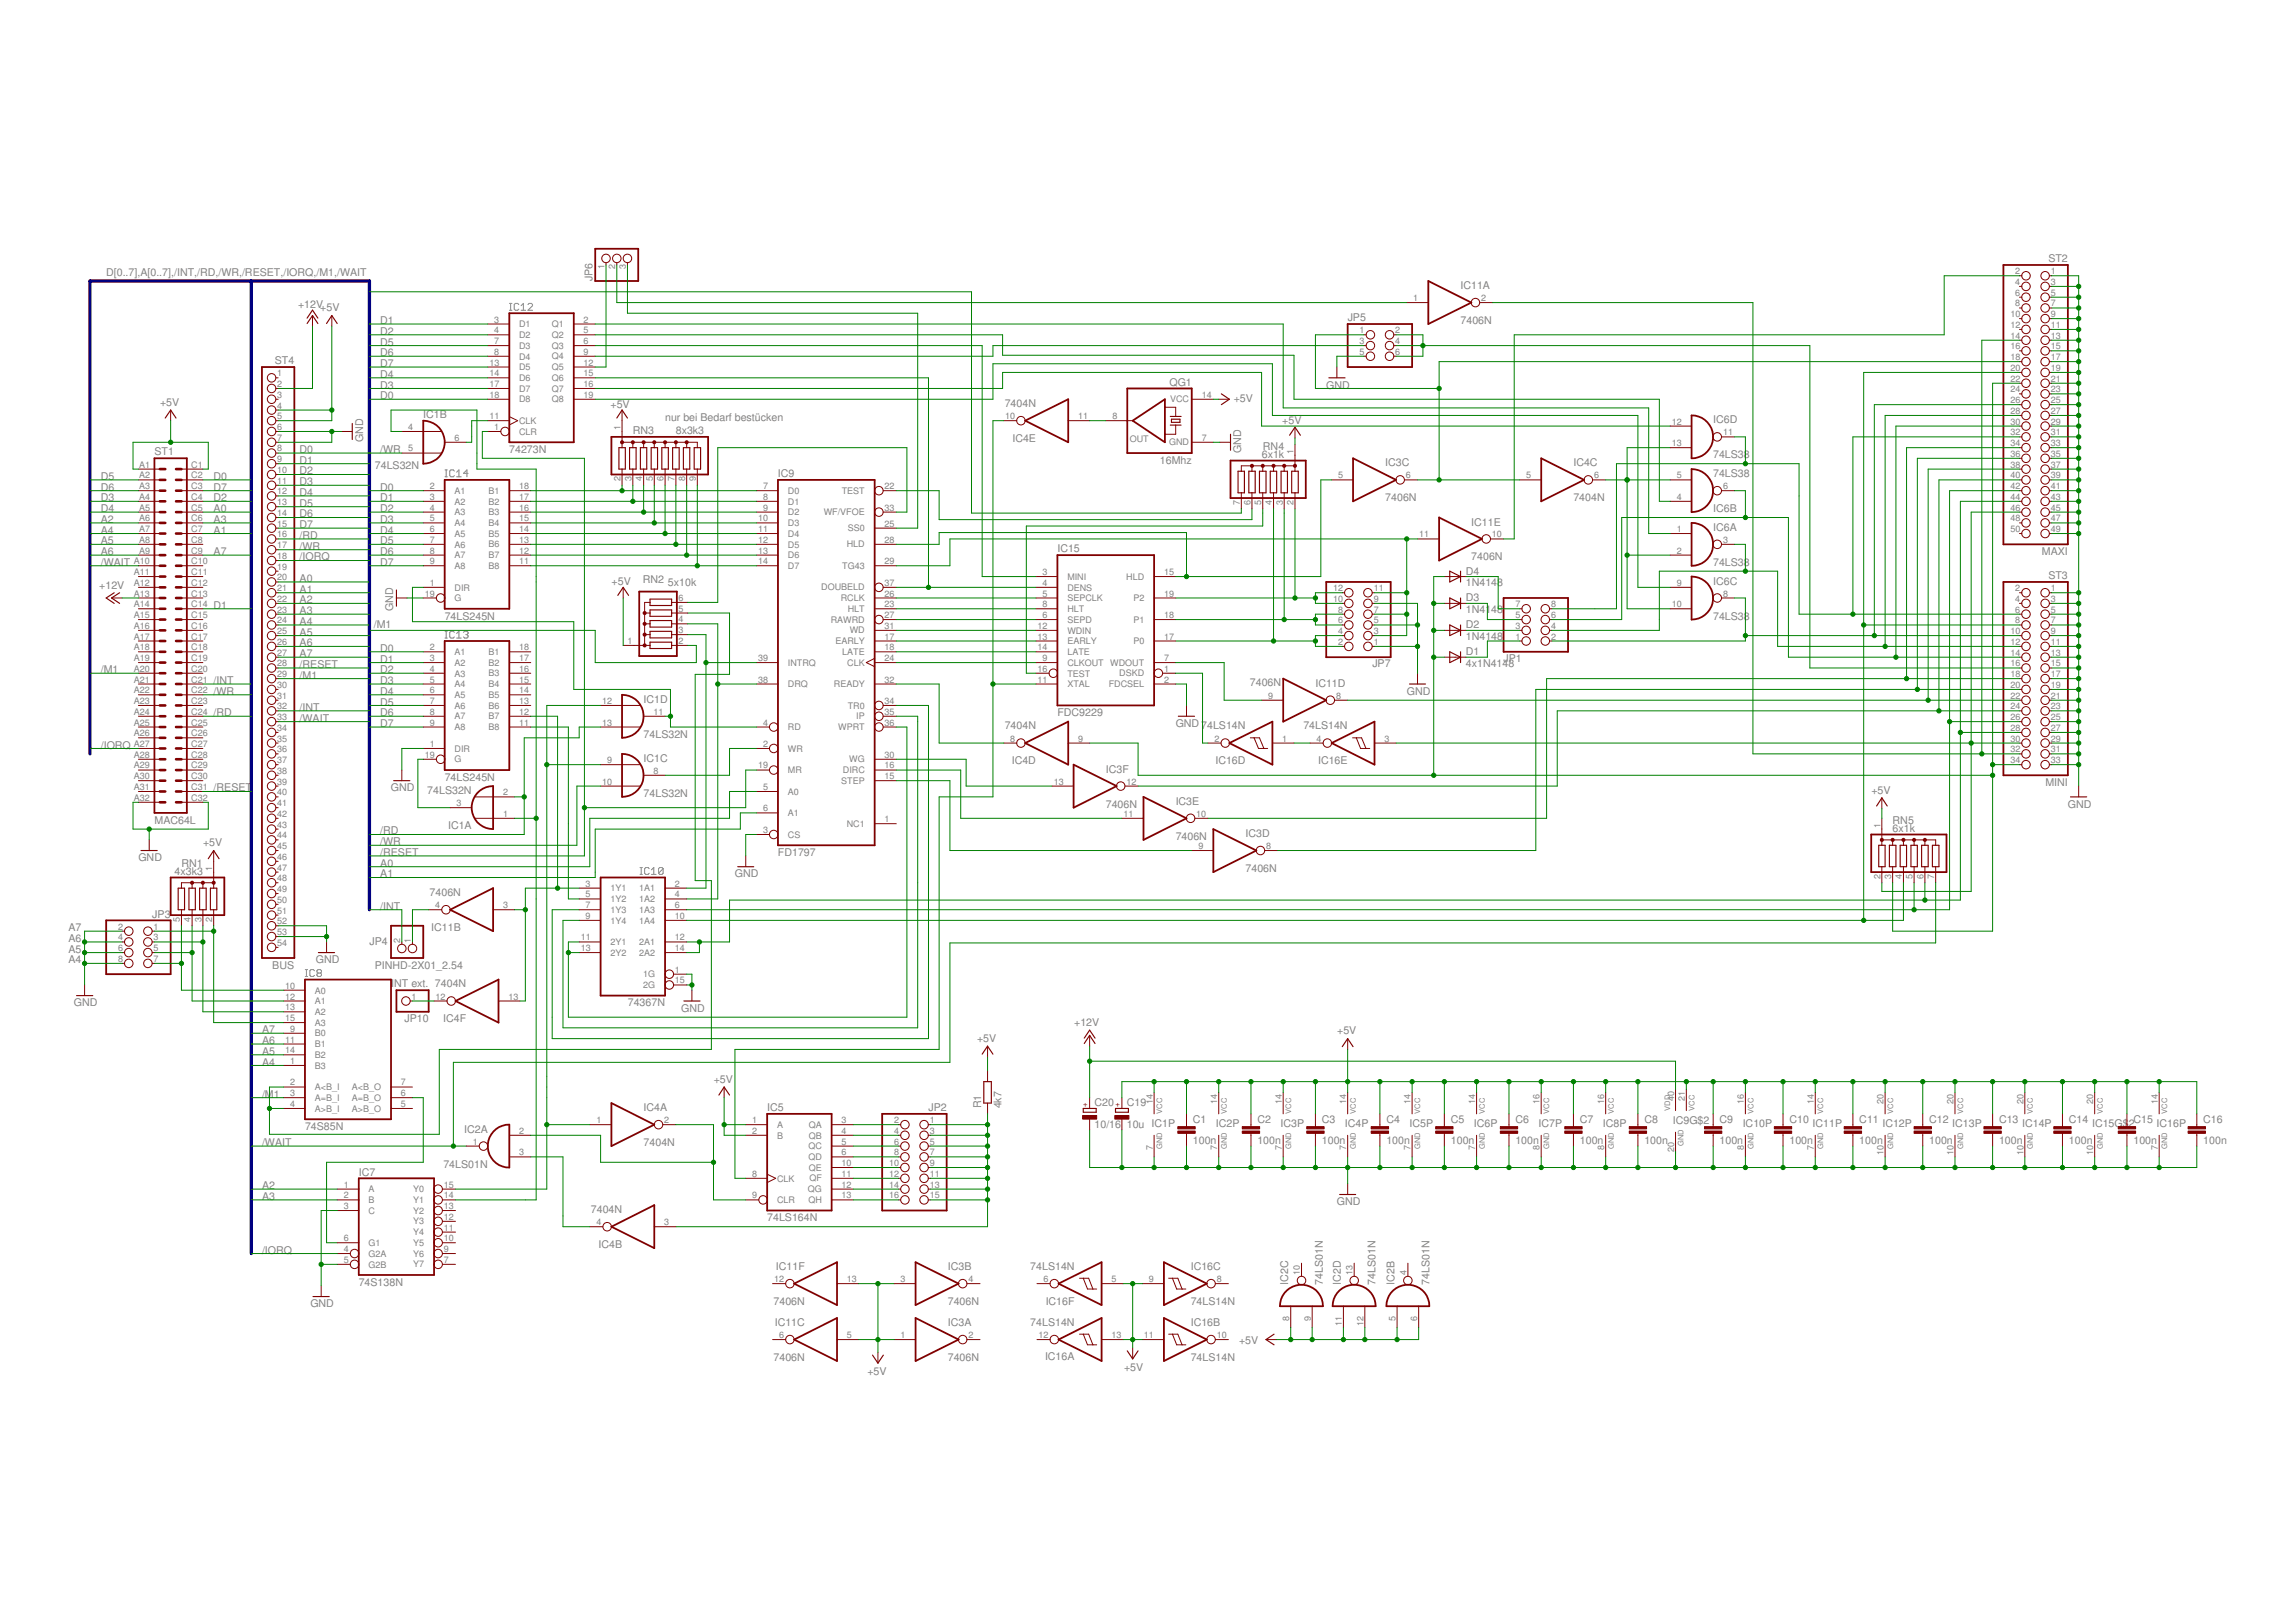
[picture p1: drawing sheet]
<svg xmlns="http://www.w3.org/2000/svg" width="297mm" height="210mm" viewBox="0 0 297 210" stroke-linecap="round" stroke-linejoin="round" font-family="sans-serif">
<defs><g id="words">
<g font-size="1.4" fill="#808080">
<text x="13.7" y="35.7">D[0..7],A[0..7],/INT,/RD,/WR,/RESET,/IORQ,/M1,/WAIT</text>
<text x="265" y="33.9">ST2</text>
<text x="38.6" y="39.8">+12V</text>
<text x="41.4" y="40.3">+5V</text>
<text x="49.2" y="41.9">D1</text>
<text x="76.7" y="36.4" transform="rotate(-90 76.7 36.4)">JP6</text>
<text x="174.4" y="41.6">JP5</text>
<text x="189" y="41.9">7406N</text>
<text x="189" y="37.4">IC11A</text>
<text x="35.5" y="47.2">ST4</text>
<text x="49.2" y="43.3">D2</text>
<text x="49.2" y="44.7">D5</text>
<text x="49.2" y="46.1">D6</text>
<text x="49.2" y="47.5">D7</text>
<text x="20.7" y="52.5">+5V</text>
<text x="49.2" y="51.7">D0</text>
<text x="49.2" y="50.3">D3</text>
<text x="49.2" y="48.9">D4</text>
<text x="79" y="52.8">+5V</text>
<text x="130" y="52.6">7404N</text>
<text x="151.3" y="49.9">QG1</text>
<text x="159.6" y="52.1">+5V</text>
<text x="171.6" y="50.3">GND</text>
<text x="20" y="58.9">ST1</text>
<text x="38.8" y="58.6">D0</text>
<text x="47" y="57.2" transform="rotate(-90 47 57.2)">GND</text>
<text x="49.2" y="58.6">/WR</text>
<text x="54.8" y="54.1">IC1B</text>
<text x="65.9" y="58.6">74273N</text>
<text x="81.9" y="56.2">RN3</text>
<text x="86" y="54.5">nur bei Bedarf bestücken</text>
<text x="87.4" y="56.2">8x3k3</text>
<text x="131" y="57.2">IC4E</text>
<text x="160.6" y="58.6" transform="rotate(-90 160.6 58.6)">GND</text>
<text x="163.2" y="59.2">6x1k</text>
<text x="163.4" y="58.2">RN4</text>
<text x="165.9" y="54.9">+5V</text>
<text x="221.6" y="59.3">74LS38</text>
<text x="221.6" y="54.8">IC6D</text>
<text x="13" y="64.9">D3</text>
<text x="13" y="62.1">D5</text>
<text x="13" y="63.5">D6</text>
<text x="27.6" y="62.1">D0</text>
<text x="27.6" y="64.9">D2</text>
<text x="27.6" y="63.5">D7</text>
<text x="38.8" y="60">D1</text>
<text x="38.8" y="61.4">D2</text>
<text x="38.8" y="62.8">D3</text>
<text x="38.8" y="64.2">D4</text>
<text x="38.8" y="65.6">D5</text>
<text x="48.5" y="60.7">74LS32N</text>
<text x="49.2" y="63.5">D0</text>
<text x="49.2" y="64.9">D1</text>
<text x="100.6" y="61.8">IC9</text>
<text x="150.1" y="60">16Mhz</text>
<text x="179.2" y="64.9">7406N</text>
<text x="179.2" y="60.4">IC3C</text>
<text x="203.6" y="64.9">7404N</text>
<text x="203.6" y="60.4">IC4C</text>
<text x="221.6" y="61.7">74LS38</text>
<text x="13" y="66.3">D4</text>
<text x="13" y="67.7">A2</text>
<text x="13" y="69.1">A4</text>
<text x="13" y="70.4">A5</text>
<text x="13" y="71.8">A6</text>
<text x="27.6" y="66.3">A0</text>
<text x="27.6" y="69.1">A1</text>
<text x="27.6" y="67.7">A3</text>
<text x="27.6" y="71.8">A7</text>
<text x="38.8" y="67">D6</text>
<text x="38.8" y="68.4">D7</text>
<text x="38.8" y="69.7">/RD</text>
<text x="38.8" y="71.1">/WR</text>
<text x="49.2" y="66.3">D2</text>
<text x="49.2" y="67.7">D3</text>
<text x="49.2" y="69.1">D4</text>
<text x="49.2" y="70.4">D5</text>
<text x="49.2" y="71.8">D6</text>
<text x="136.8" y="71.5">IC15</text>
<text x="190.3" y="68">IC11E</text>
<text x="221.6" y="68.7">IC6A</text>
<text x="221.6" y="66.2">IC6B</text>
<text x="264.2" y="71.8">MAXI</text>
<text x="12.8" y="76.3">+12V</text>
<text x="13" y="73.2">/WAIT</text>
<text x="38.8" y="72.5">/IORQ</text>
<text x="38.8" y="75.3">A0</text>
<text x="38.8" y="76.7">A1</text>
<text x="49.2" y="73.2">D7</text>
<text x="79.1" y="75.7">+5V</text>
<text x="83.2" y="75.4">RN2</text>
<text x="86.4" y="75.8">5x10k</text>
<text x="189.6" y="75.9">1N4148</text>
<text x="189.6" y="77.8">D3</text>
<text x="189.6" y="74.4">D4</text>
<text x="190.3" y="72.5">7406N</text>
<text x="221.6" y="73.2">74LS38</text>
<text x="221.6" y="75.7">IC6C</text>
<text x="265" y="75">ST3</text>
<text x="27.6" y="78.8">D1</text>
<text x="38.8" y="78.1">A2</text>
<text x="38.8" y="79.5">A3</text>
<text x="38.8" y="80.9">A4</text>
<text x="38.8" y="82.3">A5</text>
<text x="38.8" y="83.7">A6</text>
<text x="48.4" y="81.3">/M1</text>
<text x="50.9" y="79.1" transform="rotate(-90 50.9 79.1)">GND</text>
<text x="57.5" y="80.2">74LS245N</text>
<text x="189.6" y="82.8">1N4148</text>
<text x="189.6" y="79.4">1N4148</text>
<text x="189.6" y="81.3">D2</text>
<text x="221.6" y="80.2">74LS38</text>
<text x="13" y="87.1">/M1</text>
<text x="27.6" y="89.9">/WR</text>
<text x="27.6" y="88.5">/INT</text>
<text x="38.8" y="85">A7</text>
<text x="38.8" y="86.4">/RESET</text>
<text x="38.8" y="87.8">/M1</text>
<text x="49.2" y="84.3">D0</text>
<text x="49.2" y="85.7">D1</text>
<text x="49.2" y="87.1">D2</text>
<text x="49.2" y="88.5">D3</text>
<text x="49.2" y="89.9">D4</text>
<text x="161.7" y="88.8">7406N</text>
<text x="170.2" y="88.9">IC11D</text>
<text x="177.5" y="86.4">JP7</text>
<text x="182" y="89.9">GND</text>
<text x="189.6" y="86.3">4x1N4148</text>
<text x="189.6" y="84.8">D1</text>
<text x="194.5" y="85.7">JP1</text>
<text x="27.6" y="92.7">/RD</text>
<text x="38.8" y="92">/INT</text>
<text x="38.8" y="93.4">/WAIT</text>
<text x="49.2" y="91.3">D5</text>
<text x="49.2" y="92.7">D6</text>
<text x="49.2" y="94.1">D7</text>
<text x="83.3" y="95.5">74LS32N</text>
<text x="83.3" y="91">IC1D</text>
<text x="130" y="94.4">7404N</text>
<text x="136.8" y="92.7">FDC9229</text>
<text x="152.1" y="94.1">GND 74LS14N</text>
<text x="168.6" y="94.4">74LS14N</text>
<text x="13" y="96.9">/IORQ</text>
<text x="57.5" y="101">74LS245N</text>
<text x="83.3" y="98.6">IC1C</text>
<text x="130.9" y="98.9">IC4D</text>
<text x="143.1" y="100">IC3F</text>
<text x="157.2" y="98.9">IC16D</text>
<text x="170.5" y="98.9">IC16E</text>
<text x="264.6" y="101.7">MINI</text>
<text x="20" y="106.6">MAC64L</text>
<text x="27.6" y="102.4">/RESET</text>
<text x="49.2" y="108">/RD</text>
<text x="50.6" y="102.4">GND</text>
<text x="55.3" y="102.7">74LS32N</text>
<text x="58" y="107.2">IC1A</text>
<text x="83.3" y="103.1">74LS32N</text>
<text x="143.1" y="104.5">7406N</text>
<text x="152.1" y="104.2">IC3E</text>
<text x="242.1" y="102.7">+5V</text>
<text x="244.9" y="107.6">6x1k</text>
<text x="244.9" y="106.6">RN5</text>
<text x="267.5" y="104.5">GND</text>
<text x="17.9" y="111.5">GND</text>
<text x="22.6" y="113.2">4x3k3</text>
<text x="23.5" y="112.2">RN1</text>
<text x="26.3" y="109.5">+5V</text>
<text x="49.2" y="109.4">/WR</text>
<text x="49.2" y="112.2">A0</text>
<text x="49.2" y="113.6">A1</text>
<text x="49.2" y="110.8">/RESET</text>
<text x="95.1" y="113.6">GND</text>
<text x="100.6" y="110.8">FD1797</text>
<text x="152.1" y="108.7">7406N</text>
<text x="161.1" y="112.9">7406N</text>
<text x="161.1" y="108.3">IC3D</text>
<text x="19.7" y="118.8">JP3</text>
<text x="49.2" y="117.7">/INT</text>
<text x="55.6" y="115.9">7406N</text>
<text x="8.9" y="120.5">A7</text>
<text x="8.9" y="121.9">A6</text>
<text x="8.9" y="123.3">A5</text>
<text x="8.9" y="124.7">A4</text>
<text x="35.2" y="125.4">BUS</text>
<text x="40.8" y="124.7">GND</text>
<text x="47.8" y="122.2">JP4</text>
<text x="48.5" y="125.4">PINHD-2X01_2.54</text>
<text x="55.8" y="120.4">IC11B</text>
<text x="9.6" y="130.2">GND</text>
<text x="50.6" y="127.7">INT ext. 7404N</text>
<text x="81.2" y="130.2">74367N</text>
<text x="88.1" y="130.9">GND</text>
<text x="33.9" y="137.9">A4</text>
<text x="33.9" y="136.5">A5</text>
<text x="33.9" y="135.1">A6</text>
<text x="33.9" y="133.7">A7</text>
<text x="52.3" y="132.3">JP10</text>
<text x="57.3" y="132.3">IC4F</text>
<text x="126.4" y="134.8">+5V</text>
<text x="139" y="132.7">+12V</text>
<text x="173" y="133.9">+5V</text>
<text x="33.9" y="142.1">/M1</text>
<text x="83.3" y="143.8">IC4A</text>
<text x="92.3" y="140.1">+5V</text>
<text x="99.3" y="143.8">IC5</text>
<text x="120.1" y="143.8">JP2</text>
<text x="126.9" y="143.4" transform="rotate(-90 126.9 143.4)">R1</text>
<text x="129.6" y="143.4" transform="rotate(-90 129.6 143.4)">4k7</text>
<text x="141.6" y="143.2">C20</text>
<text x="145.8" y="143.2">C19</text>
<text x="33.9" y="148.3">/WAIT</text>
<text x="39.5" y="146.2">74S85N</text>
<text x="60.1" y="146.6">IC2A</text>
<text x="83.3" y="148.3">7404N</text>
<text x="141.6" y="146">10/16</text>
<text x="145.8" y="146">10u IC1P</text>
<text x="154.3" y="148.1">100n</text>
<text x="154.3" y="145.3">C1</text>
<text x="157.3" y="145.9">IC2P</text>
<text x="162.7" y="148.1">100n</text>
<text x="162.7" y="145.3">C2</text>
<text x="165.7" y="145.9">IC3P</text>
<text x="171" y="148.1">100n</text>
<text x="171" y="145.3">C3</text>
<text x="174" y="145.9">IC4P</text>
<text x="179.4" y="148.1">100n</text>
<text x="179.4" y="145.3">C4</text>
<text x="182.3" y="145.9">IC5P</text>
<text x="187.7" y="148.1">100n</text>
<text x="187.7" y="145.3">C5</text>
<text x="190.7" y="145.9">IC6P</text>
<text x="196" y="148.1">100n</text>
<text x="196" y="145.3">C6</text>
<text x="199" y="145.9">IC7P</text>
<text x="204.4" y="148.1">100n</text>
<text x="204.4" y="145.3">C7</text>
<text x="207.4" y="145.9">IC8P</text>
<text x="212.7" y="148.1">100n</text>
<text x="212.7" y="145.3">C8</text>
<text x="216.4" y="145.5">IC9G$2</text>
<text x="222.5" y="148.1">100n</text>
<text x="222.5" y="145.3">C9</text>
<text x="225.5" y="145.9">IC10P</text>
<text x="231.5" y="148.1">100n</text>
<text x="231.5" y="145.3">C10</text>
<text x="234.5" y="145.9">IC11P</text>
<text x="240.5" y="148.1">100n</text>
<text x="240.5" y="145.3">C11</text>
<text x="243.5" y="145.9">IC12P</text>
<text x="249.6" y="148.1">100n</text>
<text x="249.6" y="145.3">C12</text>
<text x="252.6" y="145.9">IC13P</text>
<text x="258.6" y="148.1">100n</text>
<text x="258.6" y="145.3">C13</text>
<text x="261.6" y="145.9">IC14P</text>
<text x="267.7" y="148.1">100n</text>
<text x="267.7" y="145.3">C14</text>
<text x="270.7" y="145.9">IC15G$2</text>
<text x="276" y="148.1">100n</text>
<text x="276" y="145.3">C15</text>
<text x="279" y="145.9">IC16P</text>
<text x="285" y="148.1">100n</text>
<text x="285" y="145.3">C16</text>
<text x="33.9" y="153.9">A2</text>
<text x="33.9" y="155.3">A3</text>
<text x="46.4" y="152.1">IC7</text>
<text x="57.4" y="151.1">74LS01N</text>
<text x="173" y="156">GND</text>
<text x="76.4" y="156.9">7404N</text>
<text x="77.4" y="161.5">IC4B</text>
<text x="99.3" y="158">74LS164N</text>
<text x="33.9" y="162.2">/IORQ</text>
<text x="46.4" y="166.4">74S138N</text>
<text x="100.4" y="164.4">IC11F</text>
<text x="122.6" y="164.4">IC3B</text>
<text x="133.3" y="164.3">74LS14N</text>
<text x="154" y="164.4">IC16C</text>
<text x="166.6" y="166.3" transform="rotate(-90 166.6 166.3)">IC2C</text>
<text x="171.2" y="166.3" transform="rotate(-90 171.2 166.3)">74LS01N</text>
<text x="173.4" y="166.3" transform="rotate(-90 173.4 166.3)">IC2D</text>
<text x="178" y="166.3" transform="rotate(-90 178 166.3)">74LS01N</text>
<text x="180.4" y="166.3" transform="rotate(-90 180.4 166.3)">IC2B</text>
<text x="184.9" y="166.3" transform="rotate(-90 184.9 166.3)">74LS01N</text>
<text x="40.2" y="169.2">GND</text>
<text x="100.1" y="168.9">7406N</text>
<text x="100.2" y="171.6">IC11C</text>
<text x="122.6" y="168.9">7406N</text>
<text x="122.6" y="171.6">IC3A</text>
<text x="133.3" y="171.5">74LS14N</text>
<text x="135.3" y="168.8">IC16F</text>
<text x="154" y="168.9">74LS14N</text>
<text x="154" y="171.6">IC16B</text>
<text x="160.3" y="173.9">+5V</text>
<text x="100.1" y="176.1">7406N</text>
<text x="112.2" y="177.9">+5V</text>
<text x="122.6" y="176.1">7406N</text>
<text x="135.2" y="176.1">IC16A</text>
<text x="145.4" y="177.4">+5V</text>
<text x="154" y="176.1">74LS14N</text>
</g>
<g font-size="1.2" fill="#808080">
<text x="78.2" y="34.8" transform="rotate(-90 78.2 34.8)">1</text>
<text x="79.6" y="34.8" transform="rotate(-90 79.6 34.8)">2</text>
<text x="81" y="34.8" transform="rotate(-90 81 34.8)">3</text>
<text x="260.7" y="35.5">2</text>
<text x="265.3" y="35.5">1</text>
<text x="63.9" y="41.7">3</text>
<text x="75.5" y="41.7">2</text>
<text x="182.8" y="39">1</text>
<text x="191.6" y="39">2</text>
<text x="260.1" y="41">10</text>
<text x="260.7" y="36.9">4</text>
<text x="260.7" y="38.3">6</text>
<text x="260.7" y="39.7">8</text>
<text x="265.3" y="36.9">3</text>
<text x="265.3" y="38.3">5</text>
<text x="265.3" y="39.7">7</text>
<text x="265.3" y="41">9</text>
<text x="63.3" y="47.3">13</text>
<text x="63.9" y="43.1">4</text>
<text x="63.9" y="44.5">7</text>
<text x="63.9" y="45.9">8</text>
<text x="67.2" y="42.4">D1</text>
<text x="67.2" y="43.7">D2</text>
<text x="67.2" y="45.1">D3</text>
<text x="67.2" y="46.5">D4</text>
<text x="67.2" y="47.9">D5</text>
<text x="71.4" y="42.3">Q1</text>
<text x="71.4" y="43.7">Q2</text>
<text x="71.4" y="45.1">Q3</text>
<text x="71.4" y="46.5">Q4</text>
<text x="71.4" y="47.9">Q5</text>
<text x="75.5" y="43.1">5</text>
<text x="75.5" y="44.5">6</text>
<text x="75.5" y="45.9">9</text>
<text x="75.5" y="47.3">12</text>
<text x="175.9" y="43.1">1</text>
<text x="175.9" y="44.5">3</text>
<text x="175.9" y="45.9">5</text>
<text x="180.5" y="43.1">2</text>
<text x="180.5" y="44.5">4</text>
<text x="180.5" y="45.9">6</text>
<text x="260.1" y="42.4">12</text>
<text x="260.1" y="43.8">14</text>
<text x="260.1" y="45.2">16</text>
<text x="260.1" y="46.6">18</text>
<text x="260.1" y="48">20</text>
<text x="265.3" y="42.4">11</text>
<text x="265.3" y="43.8">13</text>
<text x="265.3" y="45.2">15</text>
<text x="265.3" y="46.6">17</text>
<text x="265.3" y="48">19</text>
<text x="35.9" y="48.7">1</text>
<text x="35.9" y="50.1">2</text>
<text x="35.9" y="51.5">3</text>
<text x="35.9" y="52.9">4</text>
<text x="63.3" y="48.7">14</text>
<text x="63.3" y="50.1">17</text>
<text x="63.3" y="51.5">18</text>
<text x="67.2" y="49.3">D6</text>
<text x="67.2" y="50.7">D7</text>
<text x="67.2" y="52.1">D8</text>
<text x="71.4" y="49.3">Q6</text>
<text x="71.4" y="50.7">Q7</text>
<text x="71.4" y="52.1">Q8</text>
<text x="75.5" y="48.7">15</text>
<text x="75.5" y="50.1">16</text>
<text x="75.5" y="51.5">19</text>
<text x="151.4" y="52.1">VCC</text>
<text x="155.5" y="51.5">14</text>
<text x="260.1" y="49.4">22</text>
<text x="260.1" y="50.8">24</text>
<text x="260.1" y="52.2">26</text>
<text x="260.1" y="53.6">28</text>
<text x="265.3" y="49.4">21</text>
<text x="265.3" y="50.8">23</text>
<text x="265.3" y="52.2">25</text>
<text x="265.3" y="53.6">27</text>
<text x="35.9" y="54.3">5</text>
<text x="35.9" y="55.6">6</text>
<text x="35.9" y="57">7</text>
<text x="35.9" y="58.4">8</text>
<text x="35.9" y="59.8">9</text>
<text x="52.8" y="55.6">4</text>
<text x="52.8" y="58.4">5</text>
<text x="58.8" y="57">6</text>
<text x="63.3" y="54.3">11</text>
<text x="63.9" y="55.6">1</text>
<text x="67.2" y="56.3">CLR</text>
<text x="67.2" y="54.9">CLK</text>
<text x="80.3" y="55.6" transform="rotate(-90 80.3 55.6)">1</text>
<text x="130.1" y="54.3">10</text>
<text x="139.5" y="54.3">11</text>
<text x="143.9" y="54.3">8</text>
<text x="146.2" y="57.2">OUT</text>
<text x="151.3" y="57.6">GND</text>
<text x="155.5" y="57">7</text>
<text x="167.3" y="58.7" transform="rotate(-90 167.3 58.7)">1</text>
<text x="216.3" y="55">12</text>
<text x="216.3" y="57.7">13</text>
<text x="222.9" y="56.3">11</text>
<text x="260.1" y="55">30</text>
<text x="260.1" y="56.3">32</text>
<text x="260.1" y="57.7">34</text>
<text x="260.1" y="59.1">36</text>
<text x="265.3" y="55">29</text>
<text x="265.3" y="56.3">31</text>
<text x="265.3" y="57.7">33</text>
<text x="265.3" y="59.1">35</text>
<text x="18" y="60.5">A1</text>
<text x="18" y="61.9">A2</text>
<text x="18" y="63.3">A3</text>
<text x="18" y="64.7">A4</text>
<text x="24.7" y="60.5">C1</text>
<text x="24.7" y="61.9">C2</text>
<text x="24.7" y="63.3">C3</text>
<text x="24.7" y="64.7">C4</text>
<text x="35.9" y="61.2">10</text>
<text x="35.9" y="62.6">11</text>
<text x="35.9" y="64">12</text>
<text x="35.9" y="65.4">13</text>
<text x="55.6" y="63.3">2</text>
<text x="55.6" y="64.7">3</text>
<text x="58.8" y="63.9">A1</text>
<text x="58.8" y="65.3">A2</text>
<text x="63.2" y="65.3">B2</text>
<text x="63.2" y="63.9">B1</text>
<text x="67.2" y="64.7">17</text>
<text x="67.2" y="63.3">18</text>
<text x="80.3" y="62.3" transform="rotate(-90 80.3 62.3)">2</text>
<text x="81.7" y="62.3" transform="rotate(-90 81.7 62.3)">3</text>
<text x="83.1" y="62.3" transform="rotate(-90 83.1 62.3)">4</text>
<text x="84.5" y="62.3" transform="rotate(-90 84.5 62.3)">5</text>
<text x="85.9" y="62.3" transform="rotate(-90 85.9 62.3)">6</text>
<text x="87.2" y="62.3" transform="rotate(-90 87.2 62.3)">7</text>
<text x="88.6" y="62.3" transform="rotate(-90 88.6 62.3)">8</text>
<text x="90" y="62.3" transform="rotate(-90 90 62.3)">9</text>
<text x="98.7" y="63.3">7</text>
<text x="98.7" y="64.7">8</text>
<text x="101.9" y="63.9">D0</text>
<text x="101.9" y="65.3">D1</text>
<text x="108.9" y="63.9">TEST</text>
<text x="114.4" y="63.3">22</text>
<text x="160.4" y="65.3" transform="rotate(-90 160.4 65.3)">7</text>
<text x="161.8" y="65.3" transform="rotate(-90 161.8 65.3)">6</text>
<text x="163.2" y="65.3" transform="rotate(-90 163.2 65.3)">5</text>
<text x="164.6" y="65.3" transform="rotate(-90 164.6 65.3)">4</text>
<text x="166" y="65.3" transform="rotate(-90 166 65.3)">3</text>
<text x="167.3" y="65.3" transform="rotate(-90 167.3 65.3)">2</text>
<text x="173.1" y="61.9">5</text>
<text x="181.9" y="61.9">6</text>
<text x="197.4" y="61.9">5</text>
<text x="206.2" y="61.9">6</text>
<text x="216.9" y="64.7">4</text>
<text x="216.9" y="61.9">5</text>
<text x="222.9" y="63.3">6</text>
<text x="260.1" y="60.5">38</text>
<text x="260.1" y="61.9">40</text>
<text x="260.1" y="63.3">42</text>
<text x="260.1" y="64.7">44</text>
<text x="265.3" y="60.5">37</text>
<text x="265.3" y="61.9">39</text>
<text x="265.3" y="63.3">41</text>
<text x="265.3" y="64.7">43</text>
<text x="18" y="66.1">A5</text>
<text x="18" y="67.5">A6</text>
<text x="18" y="68.9">A7</text>
<text x="18" y="70.2">A8</text>
<text x="18" y="71.6">A9</text>
<text x="24.7" y="66.1">C5</text>
<text x="24.7" y="67.5">C6</text>
<text x="24.7" y="68.9">C7</text>
<text x="24.7" y="70.2">C8</text>
<text x="24.7" y="71.6">C9</text>
<text x="35.9" y="66.8">14</text>
<text x="35.9" y="68.2">15</text>
<text x="35.9" y="69.6">16</text>
<text x="35.9" y="70.9">17</text>
<text x="55.6" y="66.1">4</text>
<text x="55.6" y="67.5">5</text>
<text x="55.6" y="68.9">6</text>
<text x="55.6" y="70.2">7</text>
<text x="55.6" y="71.6">8</text>
<text x="58.8" y="66.7">A3</text>
<text x="58.8" y="68.1">A4</text>
<text x="58.8" y="69.5">A5</text>
<text x="58.8" y="70.9">A6</text>
<text x="63.2" y="70.9">B6</text>
<text x="63.2" y="69.5">B5</text>
<text x="63.2" y="68.1">B4</text>
<text x="63.2" y="66.7">B3</text>
<text x="67.2" y="71.6">12</text>
<text x="67.2" y="70.2">13</text>
<text x="67.2" y="68.9">14</text>
<text x="67.2" y="67.5">15</text>
<text x="67.2" y="66.1">16</text>
<text x="98.1" y="67.5">10</text>
<text x="98.1" y="68.9">11</text>
<text x="98.1" y="70.2">12</text>
<text x="98.1" y="71.6">13</text>
<text x="98.7" y="66.1">9</text>
<text x="101.9" y="66.7">D2</text>
<text x="101.9" y="68.1">D3</text>
<text x="101.9" y="69.5">D4</text>
<text x="101.9" y="70.9">D5</text>
<text x="106.6" y="66.7">WF/VFOE</text>
<text x="109.6" y="70.9">HLD</text>
<text x="109.7" y="68.8">SS0</text>
<text x="114.4" y="70.2">28</text>
<text x="114.4" y="68.2">25</text>
<text x="114.4" y="66.1">33</text>
<text x="183.6" y="69.6">11</text>
<text x="193" y="69.6">10</text>
<text x="216.9" y="68.9">1</text>
<text x="216.9" y="71.6">2</text>
<text x="222.9" y="70.2">3</text>
<text x="260.1" y="66.1">46</text>
<text x="260.1" y="67.5">48</text>
<text x="260.1" y="68.9">50</text>
<text x="265.3" y="66.1">45</text>
<text x="265.3" y="67.5">47</text>
<text x="265.3" y="68.9">49</text>
<text x="17.3" y="73">A10</text>
<text x="17.3" y="74.4">A11</text>
<text x="17.3" y="75.8">A12</text>
<text x="17.3" y="77.2">A13</text>
<text x="24.7" y="73">C10</text>
<text x="24.7" y="74.4">C11</text>
<text x="24.7" y="75.8">C12</text>
<text x="24.7" y="77.2">C13</text>
<text x="35.9" y="72.3">18</text>
<text x="35.9" y="73.7">19</text>
<text x="35.9" y="75.1">20</text>
<text x="35.9" y="76.5">21</text>
<text x="35.9" y="77.9">22</text>
<text x="55" y="77.2">19</text>
<text x="55.6" y="75.8">1</text>
<text x="55.6" y="73">9</text>
<text x="58.8" y="76.4">DIR</text>
<text x="58.8" y="72.3">A7</text>
<text x="58.8" y="73.6">A8</text>
<text x="58.8" y="77.8">G</text>
<text x="63.2" y="73.6">B8</text>
<text x="63.2" y="72.2">B7</text>
<text x="67.2" y="73">11</text>
<text x="87.8" y="77.8">6</text>
<text x="98.1" y="73">14</text>
<text x="101.9" y="72.3">D6</text>
<text x="101.9" y="73.6">D7</text>
<text x="106.3" y="76.4">DOUBELD</text>
<text x="108.8" y="77.8">RCLK</text>
<text x="109" y="73.6">TG43</text>
<text x="114.4" y="75.8">37</text>
<text x="114.4" y="77.2">26</text>
<text x="114.4" y="73">29</text>
<text x="134.9" y="77.2">5</text>
<text x="134.9" y="75.8">4</text>
<text x="134.9" y="74.4">3</text>
<text x="138.1" y="77.8">SEPCLK</text>
<text x="138.1" y="76.4">DENS</text>
<text x="138.1" y="75">MINI</text>
<text x="145.7" y="75">HLD</text>
<text x="146.6" y="77.8">P2</text>
<text x="150.6" y="77.2">19</text>
<text x="150.6" y="74.4">15</text>
<text x="172.5" y="77.9">10</text>
<text x="172.5" y="76.5">12</text>
<text x="177.7" y="77.9">9</text>
<text x="177.7" y="76.5">11</text>
<text x="216.9" y="75.8">9</text>
<text x="222.9" y="77.2">8</text>
<text x="260.7" y="76.5">2</text>
<text x="260.7" y="77.9">4</text>
<text x="265.3" y="76.5">1</text>
<text x="265.3" y="77.9">3</text>
<text x="17.3" y="78.6">A14</text>
<text x="17.3" y="80">A15</text>
<text x="17.3" y="81.4">A16</text>
<text x="17.3" y="82.8">A17</text>
<text x="24.7" y="78.6">C14</text>
<text x="24.7" y="80">C15</text>
<text x="24.7" y="81.4">C16</text>
<text x="24.7" y="82.8">C17</text>
<text x="35.9" y="79.3">23</text>
<text x="35.9" y="80.7">24</text>
<text x="35.9" y="82.1">25</text>
<text x="35.9" y="83.5">26</text>
<text x="81.2" y="83.3">1</text>
<text x="87.8" y="83.3">2</text>
<text x="87.8" y="81.9">3</text>
<text x="87.8" y="80.5">4</text>
<text x="87.8" y="79.1">5</text>
<text x="107.5" y="80.6">RAWRD</text>
<text x="108.1" y="83.4">EARLY</text>
<text x="109.7" y="79.2">HLT</text>
<text x="109.9" y="82">WD</text>
<text x="114.4" y="82.8">17</text>
<text x="114.4" y="78.6">23</text>
<text x="114.4" y="80">27</text>
<text x="114.4" y="81.4">31</text>
<text x="134.2" y="82.8">13</text>
<text x="134.2" y="81.4">12</text>
<text x="134.9" y="80">6</text>
<text x="134.9" y="78.6">8</text>
<text x="138.1" y="83.4">EARLY</text>
<text x="138.1" y="82">WDIN</text>
<text x="138.1" y="80.6">SEPD</text>
<text x="138.1" y="79.2">HLT</text>
<text x="146.6" y="83.4">P0</text>
<text x="146.6" y="80.6">P1</text>
<text x="150.6" y="82.8">17</text>
<text x="150.6" y="80">18</text>
<text x="173.1" y="83.5">2</text>
<text x="173.1" y="82.1">4</text>
<text x="173.1" y="80.7">6</text>
<text x="173.1" y="79.3">8</text>
<text x="177.7" y="83.5">1</text>
<text x="177.7" y="82.1">3</text>
<text x="177.7" y="80.7">5</text>
<text x="177.7" y="79.3">7</text>
<text x="196.1" y="82.8">1</text>
<text x="196.1" y="81.4">3</text>
<text x="196.1" y="80">5</text>
<text x="196.1" y="78.6">7</text>
<text x="200.7" y="82.8">2</text>
<text x="200.7" y="81.4">4</text>
<text x="200.7" y="80">6</text>
<text x="200.7" y="78.6">8</text>
<text x="216.3" y="78.6">10</text>
<text x="260.1" y="82.1">10</text>
<text x="260.1" y="83.5">12</text>
<text x="260.7" y="79.3">6</text>
<text x="260.7" y="80.7">8</text>
<text x="265.3" y="79.3">5</text>
<text x="265.3" y="80.7">7</text>
<text x="265.3" y="82.1">9</text>
<text x="265.3" y="83.5">11</text>
<text x="17.3" y="84.2">A18</text>
<text x="17.3" y="85.5">A19</text>
<text x="17.3" y="86.9">A20</text>
<text x="17.3" y="88.3">A21</text>
<text x="17.3" y="89.7">A22</text>
<text x="24.7" y="84.2">C18</text>
<text x="24.7" y="85.5">C19</text>
<text x="24.7" y="86.9">C20</text>
<text x="24.7" y="88.3">C21</text>
<text x="24.7" y="89.7">C22</text>
<text x="35.9" y="84.8">27</text>
<text x="35.9" y="86.2">28</text>
<text x="35.9" y="87.6">29</text>
<text x="35.9" y="89">30</text>
<text x="55.6" y="84.2">2</text>
<text x="55.6" y="85.5">3</text>
<text x="55.6" y="86.9">4</text>
<text x="55.6" y="88.3">5</text>
<text x="55.6" y="89.7">6</text>
<text x="58.8" y="84.8">A1</text>
<text x="58.8" y="86.2">A2</text>
<text x="58.8" y="87.5">A3</text>
<text x="58.8" y="88.9">A4</text>
<text x="63.2" y="88.9">B4</text>
<text x="63.2" y="87.5">B3</text>
<text x="63.2" y="86.1">B2</text>
<text x="63.2" y="84.8">B1</text>
<text x="67.2" y="89.7">14</text>
<text x="67.2" y="88.3">15</text>
<text x="67.2" y="86.9">16</text>
<text x="67.2" y="85.5">17</text>
<text x="67.2" y="84.2">18</text>
<text x="98.1" y="88.3">38</text>
<text x="98.1" y="85.5">39</text>
<text x="101.9" y="88.9">DRQ</text>
<text x="101.9" y="86.2">INTRQ</text>
<text x="107.9" y="88.9">READY</text>
<text x="109" y="84.8">LATE</text>
<text x="109.6" y="86.1">CLK</text>
<text x="114.4" y="85.5">24</text>
<text x="114.4" y="84.2">18</text>
<text x="114.4" y="88.3">32</text>
<text x="134.2" y="84.2">14</text>
<text x="134.2" y="88.3">11</text>
<text x="134.2" y="86.9">16</text>
<text x="134.9" y="85.5">9</text>
<text x="138.1" y="84.8">LATE</text>
<text x="138.1" y="88.9">XTAL</text>
<text x="138.1" y="86.2">CLKOUT</text>
<text x="138.1" y="87.5">TEST</text>
<text x="143.4" y="88.9">FDCSEL</text>
<text x="143.6" y="86.1">WDOUT</text>
<text x="144.8" y="87.5">DSKD</text>
<text x="150.6" y="85.5">7</text>
<text x="150.6" y="88.3">2</text>
<text x="150.6" y="86.9">1</text>
<text x="260.1" y="84.8">14</text>
<text x="260.1" y="86.2">16</text>
<text x="260.1" y="87.6">18</text>
<text x="260.1" y="89">20</text>
<text x="265.3" y="84.8">13</text>
<text x="265.3" y="86.2">15</text>
<text x="265.3" y="87.6">17</text>
<text x="265.3" y="89">19</text>
<text x="17.3" y="91.1">A23</text>
<text x="17.3" y="92.5">A24</text>
<text x="17.3" y="93.9">A25</text>
<text x="17.3" y="95.3">A26</text>
<text x="24.7" y="91.1">C23</text>
<text x="24.7" y="92.5">C24</text>
<text x="24.7" y="93.9">C25</text>
<text x="24.7" y="95.3">C26</text>
<text x="35.9" y="90.4">31</text>
<text x="35.9" y="91.8">32</text>
<text x="35.9" y="93.2">33</text>
<text x="35.9" y="94.6">34</text>
<text x="35.9" y="96">35</text>
<text x="55.6" y="91.1">7</text>
<text x="55.6" y="92.5">8</text>
<text x="55.6" y="93.9">9</text>
<text x="58.8" y="90.3">A5</text>
<text x="58.8" y="91.7">A6</text>
<text x="58.8" y="93.1">A7</text>
<text x="58.8" y="94.5">A8</text>
<text x="63.2" y="94.5">B8</text>
<text x="63.2" y="93.1">B7</text>
<text x="63.2" y="91.7">B6</text>
<text x="63.2" y="90.3">B5</text>
<text x="67.2" y="93.9">11</text>
<text x="67.2" y="92.5">12</text>
<text x="67.2" y="91.1">13</text>
<text x="77.9" y="91.1">12</text>
<text x="77.9" y="93.9">13</text>
<text x="84.5" y="92.5">11</text>
<text x="98.7" y="93.9">4</text>
<text x="101.9" y="94.5">RD</text>
<text x="108.5" y="94.5">WPRT</text>
<text x="109.7" y="91.7">TR0</text>
<text x="110.8" y="93.1">IP</text>
<text x="114.4" y="92.5">35</text>
<text x="114.4" y="91.1">34</text>
<text x="114.4" y="93.9">36</text>
<text x="130.7" y="96">8</text>
<text x="139.5" y="96">9</text>
<text x="157.1" y="96">2</text>
<text x="164.1" y="90.4">9</text>
<text x="165.9" y="96">1</text>
<text x="170.3" y="96">4</text>
<text x="172.8" y="90.4">8</text>
<text x="179.1" y="96">3</text>
<text x="260.1" y="90.4">22</text>
<text x="260.1" y="91.8">24</text>
<text x="260.1" y="93.2">26</text>
<text x="260.1" y="94.6">28</text>
<text x="260.1" y="96">30</text>
<text x="265.3" y="90.4">21</text>
<text x="265.3" y="91.8">23</text>
<text x="265.3" y="93.2">25</text>
<text x="265.3" y="94.6">27</text>
<text x="265.3" y="96">29</text>
<text x="17.3" y="96.7">A27</text>
<text x="17.3" y="98.1">A28</text>
<text x="17.3" y="99.5">A29</text>
<text x="17.3" y="100.8">A30</text>
<text x="24.7" y="96.7">C27</text>
<text x="24.7" y="98.1">C28</text>
<text x="24.7" y="99.5">C29</text>
<text x="24.7" y="100.8">C30</text>
<text x="35.9" y="97.4">36</text>
<text x="35.9" y="98.8">37</text>
<text x="35.9" y="100.1">38</text>
<text x="35.9" y="101.5">39</text>
<text x="55" y="98.1">19</text>
<text x="55.6" y="96.7">1</text>
<text x="58.8" y="97.3">DIR</text>
<text x="58.8" y="98.7">G</text>
<text x="77.9" y="101.5">10</text>
<text x="78.5" y="98.8">9</text>
<text x="84.5" y="100.1">8</text>
<text x="98.1" y="99.5">19</text>
<text x="98.7" y="96.7">2</text>
<text x="101.9" y="100.1">MR</text>
<text x="101.9" y="97.3">WR</text>
<text x="108.8" y="101.4">STEP</text>
<text x="109" y="100.1">DIRC</text>
<text x="109.9" y="98.7">WG</text>
<text x="114.4" y="99.5">16</text>
<text x="114.4" y="100.8">15</text>
<text x="114.4" y="98.1">30</text>
<text x="136.3" y="101.5">13</text>
<text x="145.7" y="101.5">12</text>
<text x="260.1" y="97.4">32</text>
<text x="260.1" y="98.8">34</text>
<text x="265.3" y="97.4">31</text>
<text x="265.3" y="98.8">33</text>
<text x="17.3" y="102.2">A31</text>
<text x="17.3" y="103.6">A32</text>
<text x="24.7" y="102.2">C31</text>
<text x="24.7" y="103.6">C32</text>
<text x="35.9" y="102.9">40</text>
<text x="35.9" y="104.3">41</text>
<text x="35.9" y="105.7">42</text>
<text x="35.9" y="107.1">43</text>
<text x="59.1" y="104.3">3</text>
<text x="65.1" y="105.7">1</text>
<text x="65.1" y="102.9">2</text>
<text x="98.7" y="102.2">5</text>
<text x="98.7" y="105">6</text>
<text x="98.7" y="107.8">3</text>
<text x="101.9" y="102.8">A0</text>
<text x="101.9" y="105.6">A1</text>
<text x="109.6" y="107">NC1</text>
<text x="114.4" y="106.4">1</text>
<text x="145.4" y="105.7">11</text>
<text x="154.8" y="105.7">10</text>
<text x="243.3" y="107.1" transform="rotate(-90 243.3 107.1)">1</text>
<text x="27.4" y="112.7" transform="rotate(-90 27.4 112.7)">1</text>
<text x="35.9" y="108.5">44</text>
<text x="35.9" y="109.9">45</text>
<text x="35.9" y="111.3">46</text>
<text x="35.9" y="112.7">47</text>
<text x="101.9" y="108.4">CS</text>
<text x="155" y="109.9">9</text>
<text x="163.8" y="109.9">8</text>
<text x="243.3" y="113.7" transform="rotate(-90 243.3 113.7)">2</text>
<text x="244.7" y="113.7" transform="rotate(-90 244.7 113.7)">3</text>
<text x="246.1" y="113.7" transform="rotate(-90 246.1 113.7)">4</text>
<text x="247.4" y="113.7" transform="rotate(-90 247.4 113.7)">5</text>
<text x="248.8" y="113.7" transform="rotate(-90 248.8 113.7)">6</text>
<text x="250.2" y="113.7" transform="rotate(-90 250.2 113.7)">7</text>
<text x="23.3" y="119.3" transform="rotate(-90 23.3 119.3)">5</text>
<text x="24.7" y="119.3" transform="rotate(-90 24.7 119.3)">4</text>
<text x="26.1" y="119.3" transform="rotate(-90 26.1 119.3)">3</text>
<text x="27.4" y="119.3" transform="rotate(-90 27.4 119.3)">2</text>
<text x="35.9" y="114.1">48</text>
<text x="35.9" y="115.4">49</text>
<text x="35.9" y="116.8">50</text>
<text x="35.9" y="118.2">51</text>
<text x="35.9" y="119.6">52</text>
<text x="56.3" y="117.5">4</text>
<text x="65.1" y="117.5">3</text>
<text x="75.8" y="114.7">3</text>
<text x="75.8" y="116.1">5</text>
<text x="75.8" y="117.5">7</text>
<text x="75.8" y="118.9">9</text>
<text x="79" y="115.3">1Y1</text>
<text x="79" y="116.7">1Y2</text>
<text x="79" y="118.1">1Y3</text>
<text x="79" y="119.5">1Y4</text>
<text x="82.7" y="115.4">1A1</text>
<text x="82.7" y="116.7">1A2</text>
<text x="82.7" y="118.1">1A3</text>
<text x="82.7" y="119.5">1A4</text>
<text x="87.3" y="114.7">2</text>
<text x="87.3" y="116.1">4</text>
<text x="87.3" y="117.5">6</text>
<text x="87.3" y="118.9">10</text>
<text x="15.3" y="120.3">2</text>
<text x="15.3" y="121.7">4</text>
<text x="15.3" y="123.1">6</text>
<text x="15.3" y="124.5">8</text>
<text x="19.9" y="120.3">1</text>
<text x="19.9" y="121.7">3</text>
<text x="19.9" y="123.1">5</text>
<text x="19.9" y="124.5">7</text>
<text x="35.9" y="121">53</text>
<text x="35.9" y="122.4">54</text>
<text x="51.8" y="122" transform="rotate(-90 51.8 122)">2</text>
<text x="53.2" y="122" transform="rotate(-90 53.2 122)">1</text>
<text x="75.1" y="121.7">11</text>
<text x="75.1" y="123.1">13</text>
<text x="79" y="122.3">2Y1</text>
<text x="79" y="123.7">2Y2</text>
<text x="82.7" y="122.3">2A1</text>
<text x="82.7" y="123.7">2A2</text>
<text x="87.3" y="125.9">1</text>
<text x="87.3" y="121.7">12</text>
<text x="87.3" y="123.1">14</text>
<text x="36.9" y="128">10</text>
<text x="36.9" y="129.3">12</text>
<text x="36.9" y="130.7">13</text>
<text x="40.7" y="128.6">A0</text>
<text x="40.7" y="130">A1</text>
<text x="40.7" y="131.4">A2</text>
<text x="53.3" y="129.3">1</text>
<text x="56.4" y="129.3">12</text>
<text x="65.8" y="129.3">13</text>
<text x="83.2" y="126.5">1G</text>
<text x="83.2" y="127.9">2G</text>
<text x="87.3" y="127.3">15</text>
<text x="36.9" y="134.9">11</text>
<text x="36.9" y="136.3">14</text>
<text x="36.9" y="132.1">15</text>
<text x="37.5" y="137.7">1</text>
<text x="37.5" y="133.5">9</text>
<text x="40.7" y="134.1">B0</text>
<text x="40.7" y="135.5">B1</text>
<text x="40.7" y="136.9">B2</text>
<text x="40.7" y="132.7">A3</text>
<text x="37.5" y="140.5">2</text>
<text x="37.5" y="141.9">3</text>
<text x="37.5" y="143.3">4</text>
<text x="40.7" y="138.3">B3</text>
<text x="40.7" y="141.1">A&lt;B_I</text>
<text x="40.7" y="142.5">A=B_I</text>
<text x="40.7" y="143.9">A&gt;B_I</text>
<text x="45.5" y="143.9">A&gt;B_O</text>
<text x="45.5" y="142.5">A=B_O</text>
<text x="45.5" y="141.1">A&lt;B_O</text>
<text x="51.9" y="143.3">5</text>
<text x="51.9" y="141.9">6</text>
<text x="51.9" y="140.5">7</text>
<text x="149.1" y="142.9" transform="rotate(-90 149.1 142.9)">14</text>
<text x="157.5" y="142.9" transform="rotate(-90 157.5 142.9)">14</text>
<text x="165.8" y="142.9" transform="rotate(-90 165.8 142.9)">14</text>
<text x="174.2" y="142.9" transform="rotate(-90 174.2 142.9)">14</text>
<text x="182.5" y="142.9" transform="rotate(-90 182.5 142.9)">14</text>
<text x="190.8" y="142.9" transform="rotate(-90 190.8 142.9)">14</text>
<text x="199.2" y="142.9" transform="rotate(-90 199.2 142.9)">16</text>
<text x="207.5" y="142.9" transform="rotate(-90 207.5 142.9)">16</text>
<text x="216.6" y="142.4" transform="rotate(-90 216.6 142.4)">40</text>
<text x="218" y="142.4" transform="rotate(-90 218 142.4)">21</text>
<text x="225.6" y="142.9" transform="rotate(-90 225.6 142.9)">16</text>
<text x="234.6" y="142.9" transform="rotate(-90 234.6 142.9)">14</text>
<text x="243.7" y="142.9" transform="rotate(-90 243.7 142.9)">20</text>
<text x="252.7" y="142.9" transform="rotate(-90 252.7 142.9)">20</text>
<text x="261.8" y="142.9" transform="rotate(-90 261.8 142.9)">20</text>
<text x="270.8" y="142.9" transform="rotate(-90 270.8 142.9)">20</text>
<text x="279.2" y="142.9" transform="rotate(-90 279.2 142.9)">14</text>
<text x="61.2" y="148.1">1</text>
<text x="67.2" y="146.7">2</text>
<text x="67.2" y="149.5">3</text>
<text x="77.2" y="145.3">1</text>
<text x="85.9" y="145.3">2</text>
<text x="97.3" y="145.3">1</text>
<text x="97.3" y="146.7">2</text>
<text x="100.5" y="146">A</text>
<text x="100.5" y="147.3">B</text>
<text x="104.6" y="148.7">QC</text>
<text x="104.6" y="145.9">QA</text>
<text x="104.6" y="147.3">QB</text>
<text x="108.9" y="145.3">3</text>
<text x="108.9" y="146.7">4</text>
<text x="108.9" y="148.1">5</text>
<text x="108.9" y="149.5">6</text>
<text x="115.7" y="145.3">2</text>
<text x="115.7" y="146.7">4</text>
<text x="115.7" y="148.1">6</text>
<text x="115.7" y="149.5">8</text>
<text x="120.3" y="145.3">1</text>
<text x="120.3" y="146.7">3</text>
<text x="120.3" y="148.1">5</text>
<text x="120.3" y="149.5">7</text>
<text x="149.1" y="148.9" transform="rotate(-90 149.1 148.9)">7</text>
<text x="157.5" y="148.9" transform="rotate(-90 157.5 148.9)">7</text>
<text x="165.8" y="148.9" transform="rotate(-90 165.8 148.9)">7</text>
<text x="174.2" y="148.9" transform="rotate(-90 174.2 148.9)">7</text>
<text x="182.5" y="148.9" transform="rotate(-90 182.5 148.9)">7</text>
<text x="190.8" y="148.9" transform="rotate(-90 190.8 148.9)">7</text>
<text x="199.2" y="148.9" transform="rotate(-90 199.2 148.9)">8</text>
<text x="207.5" y="148.9" transform="rotate(-90 207.5 148.9)">8</text>
<text x="216.6" y="149.1" transform="rotate(-90 216.6 149.1)">20</text>
<text x="225.6" y="148.9" transform="rotate(-90 225.6 148.9)">8</text>
<text x="234.6" y="148.9" transform="rotate(-90 234.6 148.9)">7</text>
<text x="243.7" y="149.5" transform="rotate(-90 243.7 149.5)">10</text>
<text x="252.7" y="149.5" transform="rotate(-90 252.7 149.5)">10</text>
<text x="261.8" y="149.5" transform="rotate(-90 261.8 149.5)">10</text>
<text x="270.8" y="149.5" transform="rotate(-90 270.8 149.5)">10</text>
<text x="279.2" y="148.9" transform="rotate(-90 279.2 148.9)">7</text>
<text x="44.5" y="153.7">1</text>
<text x="44.5" y="155.1">2</text>
<text x="47.7" y="154.3">A</text>
<text x="47.7" y="155.7">B</text>
<text x="53.4" y="155.7">Y1</text>
<text x="53.4" y="154.3">Y0</text>
<text x="57.4" y="155.1">14</text>
<text x="57.4" y="153.7">15</text>
<text x="97.3" y="152.3">8</text>
<text x="97.3" y="155.1">9</text>
<text x="100.5" y="152.9">CLK</text>
<text x="100.5" y="155.7">CLR</text>
<text x="104.5" y="154.3">QG</text>
<text x="104.6" y="150.1">QD</text>
<text x="104.6" y="155.7">QH</text>
<text x="104.6" y="151.5">QE</text>
<text x="104.7" y="152.9">QF</text>
<text x="108.9" y="150.9">10</text>
<text x="108.9" y="152.3">11</text>
<text x="108.9" y="153.7">12</text>
<text x="108.9" y="155.1">13</text>
<text x="115" y="150.9">10</text>
<text x="115" y="152.3">12</text>
<text x="115" y="153.7">14</text>
<text x="115" y="155.1">16</text>
<text x="120.3" y="150.9">9</text>
<text x="120.3" y="152.3">11</text>
<text x="120.3" y="153.7">13</text>
<text x="120.3" y="155.1">15</text>
<text x="44.5" y="156.5">3</text>
<text x="44.5" y="160.6">6</text>
<text x="47.7" y="157.1">C</text>
<text x="47.7" y="161.2">G1</text>
<text x="53.4" y="161.2">Y5</text>
<text x="53.4" y="159.8">Y4</text>
<text x="53.4" y="158.5">Y3</text>
<text x="53.4" y="157.1">Y2</text>
<text x="57.4" y="160.6">10</text>
<text x="57.4" y="159.2">11</text>
<text x="57.4" y="157.9">12</text>
<text x="57.4" y="156.5">13</text>
<text x="77.2" y="158.6">4</text>
<text x="85.9" y="158.6">3</text>
<text x="44.5" y="162">4</text>
<text x="44.5" y="163.4">5</text>
<text x="47.7" y="162.6">G2A</text>
<text x="47.7" y="164">G2B</text>
<text x="53.4" y="164">Y7</text>
<text x="53.4" y="162.6">Y6</text>
<text x="57.4" y="163.4">7</text>
<text x="57.4" y="162">9</text>
<text x="100.2" y="165.9">12</text>
<text x="109.6" y="165.9">13</text>
<text x="116.5" y="165.9">3</text>
<text x="125.3" y="165.9">4</text>
<text x="135" y="165.9">6</text>
<text x="143.8" y="165.9">5</text>
<text x="148.6" y="165.9">9</text>
<text x="157.4" y="165.9">8</text>
<text x="168.2" y="165" transform="rotate(-90 168.2 165)">10</text>
<text x="175" y="165" transform="rotate(-90 175 165)">13</text>
<text x="181.9" y="165" transform="rotate(-90 181.9 165)">4</text>
<text x="100.8" y="173.2">6</text>
<text x="109.6" y="173.2">5</text>
<text x="116.5" y="173.2">1</text>
<text x="125.3" y="173.2">2</text>
<text x="134.4" y="173.2">12</text>
<text x="143.8" y="173.2">13</text>
<text x="148" y="173.2">11</text>
<text x="157.4" y="173.2">10</text>
<text x="166.8" y="171" transform="rotate(-90 166.8 171)">8</text>
<text x="169.6" y="171" transform="rotate(-90 169.6 171)">9</text>
<text x="173.6" y="171.6" transform="rotate(-90 173.6 171.6)">11</text>
<text x="176.4" y="171.6" transform="rotate(-90 176.4 171.6)">12</text>
<text x="180.6" y="171" transform="rotate(-90 180.6 171)">5</text>
<text x="183.3" y="171" transform="rotate(-90 183.3 171)">6</text>
</g>
<g font-size="1" fill="#800000">
<text x="140.7" y="143.2" transform="rotate(-90 140.7 143.2)">+</text>
<text x="144.8" y="143.2" transform="rotate(-90 144.8 143.2)">+</text>
</g>
<g font-size="1" fill="#808080">
<text x="216.1" y="143.7" transform="rotate(-90 216.1 143.7)">VDD</text>
<text x="219.2" y="143.7" transform="rotate(-90 219.2 143.7)">VCC</text>
<text x="150.4" y="148.7" transform="rotate(-90 150.4 148.7)">GND</text>
<text x="150.4" y="144.1" transform="rotate(-90 150.4 144.1)">VCC</text>
<text x="158.7" y="148.7" transform="rotate(-90 158.7 148.7)">GND</text>
<text x="158.7" y="144.1" transform="rotate(-90 158.7 144.1)">VCC</text>
<text x="167.1" y="148.7" transform="rotate(-90 167.1 148.7)">GND</text>
<text x="167.1" y="144.1" transform="rotate(-90 167.1 144.1)">VCC</text>
<text x="175.4" y="148.7" transform="rotate(-90 175.4 148.7)">GND</text>
<text x="175.4" y="144.1" transform="rotate(-90 175.4 144.1)">VCC</text>
<text x="183.7" y="148.7" transform="rotate(-90 183.7 148.7)">GND</text>
<text x="183.7" y="144.1" transform="rotate(-90 183.7 144.1)">VCC</text>
<text x="192.1" y="148.7" transform="rotate(-90 192.1 148.7)">GND</text>
<text x="192.1" y="144.1" transform="rotate(-90 192.1 144.1)">VCC</text>
<text x="200.4" y="148.7" transform="rotate(-90 200.4 148.7)">GND</text>
<text x="200.4" y="144.1" transform="rotate(-90 200.4 144.1)">VCC</text>
<text x="208.8" y="148.7" transform="rotate(-90 208.8 148.7)">GND</text>
<text x="208.8" y="144.1" transform="rotate(-90 208.8 144.1)">VCC</text>
<text x="217.8" y="148.3" transform="rotate(-90 217.8 148.3)">GND</text>
<text x="226.8" y="148.7" transform="rotate(-90 226.8 148.7)">GND</text>
<text x="226.8" y="144.1" transform="rotate(-90 226.8 144.1)">VCC</text>
<text x="235.9" y="148.7" transform="rotate(-90 235.9 148.7)">GND</text>
<text x="235.9" y="144.1" transform="rotate(-90 235.9 144.1)">VCC</text>
<text x="244.9" y="148.7" transform="rotate(-90 244.9 148.7)">GND</text>
<text x="244.9" y="144.1" transform="rotate(-90 244.9 144.1)">VCC</text>
<text x="254" y="148.7" transform="rotate(-90 254 148.7)">GND</text>
<text x="254" y="144.1" transform="rotate(-90 254 144.1)">VCC</text>
<text x="263" y="148.7" transform="rotate(-90 263 148.7)">GND</text>
<text x="263" y="144.1" transform="rotate(-90 263 144.1)">VCC</text>
<text x="272" y="148.7" transform="rotate(-90 272 148.7)">GND</text>
<text x="272" y="144.1" transform="rotate(-90 272 144.1)">VCC</text>
<text x="280.4" y="148.7" transform="rotate(-90 280.4 148.7)">GND</text>
<text x="280.4" y="144.1" transform="rotate(-90 280.4 144.1)">VCC</text>
</g>
</g></defs>
<g fill="none" stroke="#808080" stroke-width=".13">
<path d="M65.9 39.3h.3M66.1 39.3v.9M67.1 39.4l-.1-.1h-.3l-.2 .1v.6l.2 .2h.3l.1-.2M67.4 39.6l.3-.3v.9M68.3 39.4l.2-.1h.2l.2 .1v.2l-.6 .6h.6M65.9 40.2h.3M67.4 40.2h.6M57.6 61.7h.3M57.6 60.8h.3M57.7 60.8v.9M58.8 61l-.2-.2h-.3l-.1 .2v.6l.1 .1h.3l.2-.1M59.1 61.7h.6"/>
<path d="M59.1 61.1l.3-.3v.9M60.6 61.3h-.6l.4-.5v.9M57.6 82.6h.3M57.6 81.7h.3M57.7 81.7v.9M58.8 81.8l-.2-.1h-.3l-.1 .1v.6l.1 .2h.3l.2-.2M59.1 82l.3-.3v.9M59.1 82.6h.6M60 81.8l.1-.1h.3l.2 .1v.2l-.2 .1M60.3 82.1h.1M60.4 82.1l.2 .2v.1l-.2 .2h-.3l-.1-.2M82.8 113.2h.3"/>
<path d="M82.8 112.3h.3M83 112.3v.9M84 112.4l-.2-.1h-.3l-.1 .1v.6l.1 .2h.3l.2-.2M84.3 113.2h.6M84.3 112.6l.3-.3v.9M85.8 112.4v.6l-.2 .2h-.3l-.1-.2M85.8 112.4l-.2-.1h-.3l-.1 .1v.6M85.8 112.4l-.6 .6M39.5 126.4h.3M39.5 125.5h.3M39.6 125.5v.9M40.7 125.6l-.2-.1h-.3l-.1 .1v.6l.1 .2h.3l.2-.2"/>
<path d="M41.1 125.9l-.1 .2v.1l.1 .2h.3l.2-.2v-.1l-.2-.2M41.1 125.9l-.1-.1v-.2l.1-.1h.3l.2 .1v.2l-.2 .1M41.1 125.9h.3"/>
</g>
<g fill="none" stroke="#800000" stroke-width=".23">
<path d="M77 32.2h5.6v4.2h-5.6zM184.8 36.4l5.6 2.8-5.6 2.7zM259.2 34.3h8.3v36.1h-8.3zM20 59.3h4.2v45.9h-4.2zM33.9 47.5h4.2v76.5h-4.2zM54.8 54.4a2.78 2.78 0 0 1 2.7 2.8 2.78 2.78 0 0 1-2.7 2.8zM65.9 40.5h8.3v16.7h-8.3zM79.1 56.5h12.5v4.9h-12.5zM132.6 54.4l5.6-2.7v5.5zM145.8 50.3h8.4v8.3h-8.4zM146.5 54.4l4.2-2.7v5.5zM159.2 59.6h9.7v4.9h-9.7z"/>
<path d="M174.3 41.9h8.4v5.6h-8.4zM175 59.3l5.6 2.8-5.6 2.8zM199.4 59.3l5.5 2.8-5.5 2.8zM218.8 53.8a2.77 2.77 0 0 1 2.8 2.7 2.77 2.77 0 0 1-2.8 2.8zM57.5 62.1h8.4v16.7h-8.4zM82.7 76.6h4.9v8.3h-4.9zM100.6 62.1h12.6v47.3h-12.6zM136.8 71.8h12.5v19.5h-12.5zM171.6 75.3h8.3v9.7h-8.3zM186.2 67l5.5 2.7-5.5 2.8zM194.5 77.4h8.4v6.9h-8.4zM218.8 67.7a2.77 2.77 0 0 1 2.8 2.7 2.77 2.77 0 0 1-2.8 2.8z"/>
<path d="M218.8 60.7a2.78 2.78 0 0 1 2.8 2.8 2.78 2.78 0 0 1-2.8 2.8zM218.8 74.6a2.78 2.78 0 0 1 2.8 2.8 2.78 2.78 0 0 1-2.8 2.8zM259.2 75.3h8.3v25h-8.3zM57.5 83h8.4v16.7h-8.4zM80.5 97.6a2.78 2.78 0 0 1 2.8 2.7 2.78 2.78 0 0 1-2.8 2.8zM80.5 89.9a2.78 2.78 0 0 1 2.8 2.8 2.78 2.78 0 0 1-2.8 2.8zM132.6 96.2l5.6-2.8v5.6zM138.9 99l5.6 2.7-5.6 2.8zM159 96.2l5.6-2.8v5.6zM166 87.8l5.6 2.8-5.6 2.8zM172.3 96.2l5.5-2.8v5.6zM13.7 119.1h8.4v7h-8.4z"/>
<path d="M22.1 113.6h6.9v4.8h-6.9zM50.6 119.8h4.2v4.2h-4.2zM58.2 117.7l5.6-2.8v5.6zM61.7 102.6a2.74 2.74 0 0 1 2.1-.9v5.6a2.79 2.79 0 0 1-2.5-1.7 2.79 2.79 0 0 1 .4-3zM77.7 113.6h8.3v15.2h-8.3zM147.9 103.1l5.6 2.8-5.6 2.8zM157 107.3l5.5 2.8-5.5 2.8zM242.1 108h9.7v4.9h-9.7zM39.5 126.8h11.1v18h-11.1zM51.3 128.1h4.2v2.8h-4.2zM58.9 129.5l5.6-2.7v5.5zM46.4 152.5h9.8v12.5h-9.8z"/>
<path d="M63.8 146.4a2.64 2.64 0 0 1 2.1-.9v5.6a2.77 2.77 0 0 1-2.6-1.7 2.77 2.77 0 0 1 .5-3zM79.1 142.7l5.5 2.8-5.5 2.8zM79.1 158.7l5.5-2.7v5.5zM99.3 144.1h8.3v12.6h-8.3zM114.1 144.1h8.4v12.6h-8.4zM102.7 173.4l5.6-2.8v5.5zM102.7 166.1l5.6-2.8v5.6zM118.4 163.3l5.6 2.8-5.6 2.8zM118.4 170.6l5.6 2.8-5.6 2.7zM136.9 166.1l5.6-2.8v5.6zM136.9 173.4l5.6-2.8v5.5zM150.6 163.3l5.5 2.8-5.5 2.8z"/>
<path d="M150.6 170.6l5.5 2.8-5.5 2.7zM166.5 167a2.79 2.79 0 0 1 3-.5 2.79 2.79 0 0 1 1.7 2.5h-5.6a2.71 2.71 0 0 1 .9-2zM173.3 167a2.79 2.79 0 0 1 3-.5 2.79 2.79 0 0 1 1.7 2.5h-5.6a2.71 2.71 0 0 1 .9-2zM180.3 167a2.78 2.78 0 0 1 3-.5 2.78 2.78 0 0 1 1.6 2.5h-5.5a2.78 2.78 0 0 1 .9-2z"/>
<circle cx="80.5" cy="57.2" r=".15"/>
<circle cx="81.9" cy="57.2" r=".15"/>
<circle cx="83.3" cy="57.2" r=".15"/>
<circle cx="84.6" cy="57.2" r=".15"/>
<circle cx="86" cy="57.2" r=".15"/>
<circle cx="87.4" cy="57.2" r=".15"/>
<circle cx="88.8" cy="57.2" r=".15"/>
<circle cx="83.4" cy="79.3" r=".15"/>
<circle cx="162" cy="60.3" r=".15"/>
<circle cx="163.4" cy="60.3" r=".15"/>
<circle cx="164.8" cy="60.3" r=".15"/>
<circle cx="166.1" cy="60.3" r=".15"/>
<circle cx="167.5" cy="60.3" r=".15"/>
<circle cx="83.4" cy="83.5" r=".15"/>
<circle cx="83.4" cy="82.1" r=".15"/>
<circle cx="83.4" cy="80.7" r=".15"/>
<circle cx="24.8" cy="114.2" r=".15"/>
<circle cx="26.2" cy="114.2" r=".15"/>
<circle cx="27.6" cy="114.2" r=".15"/>
<circle cx="243.5" cy="108.7" r=".15"/>
<circle cx="244.9" cy="108.7" r=".15"/>
<circle cx="246.3" cy="108.7" r=".15"/>
<circle cx="247.6" cy="108.7" r=".15"/>
<circle cx="249" cy="108.7" r=".15"/>
</g>
<g fill="none" stroke="#800000" stroke-width=".13">
<path d="M78.4 34v.3M79.8 34v.3M81.2 34v.3M182 39.2h2.8M191.4 39.2h1.7M261.3 35.7h.3M261.3 37.1h.3M261.3 38.5h.3M261.3 39.9h.3M265.1 35.7h.3M265.1 37.1h.3M265.1 38.5h.3"/>
<path d="M265.1 39.9h.3M22.1 53.1v1.3M35.7 55.8h.3M35.7 54.4h.3M35.7 48.9h.3M35.7 50.3h.3M35.7 51.7h.3M35.7 58.6h.3M35.7 57.2h.3M35.7 53.1h.3M40.4 40.8v1.4M42.9 40.8v1.4"/>
<path d="M44.2 55.8h1.4M52 55.8h5.1M52 58.6h5.1M57.5 57.2h2.8M63.1 55.8h1.7M63.1 41.9h2.8M63.1 43.3h2.8M63.1 44.7h2.8M63.1 46.1h2.8M63.1 54.4h2.8M63.1 47.5h2.8M63.1 48.9h2.8"/>
<path d="M63.1 50.3h2.8M63.1 51.7h2.8M65.9 53.9l1.1 .5-1.1 .6M74.2 41.9h2.8M74.2 43.3h2.8M74.2 44.7h2.8M74.2 46.1h2.8M74.2 47.5h2.8M74.2 48.9h2.8M74.2 50.3h2.8M74.2 51.7h2.8M80.5 57.2h9.7v.7"/>
<path d="M80.5 53.1v4.8M81.9 57.2v.7M83.3 57.2v.7M84.6 57.2v.7M86 57.2v.7M87.4 57.2v.7M88.8 57.2v.7M129.9 54.4h1.7M138.2 54.4h2.8M143.1 54.4h3.4M150.7 52.7h1.4v1.2M152.1 55v1.2h-1.4"/>
<path d="M154.2 51.7h2.8M154.2 57.2h2.8M157.7 51.7h1.3M157.8 57.2h1.4M167.5 55.3v1.4M167.5 57.5v3.5M173 47.5v1.4M176.4 43.3h.3M176.4 44.7h.3M176.4 46.1h.3M180.3 43.3h.3M180.3 44.7h.3"/>
<path d="M180.3 46.1h.3M216.1 55.1h2.7M216.1 57.9h2.7M222.7 56.5h1.7M261.3 56.5h.3M261.3 55.1h.3M261.3 57.9h.3M261.3 41.2h.3M261.3 42.6h.3M261.3 44h.3M261.3 45.4h.3M261.3 46.8h.3"/>
<path d="M261.3 48.2h.3M261.3 49.6h.3M261.3 51h.3M261.3 52.4h.3M261.3 53.8h.3M261.3 59.3h.3M265.1 56.5h.3M265.1 55.1h.3M265.1 57.9h.3M265.1 41.2h.3M265.1 42.6h.3M265.1 44h.3"/>
<path d="M265.1 45.4h.3M265.1 46.8h.3M265.1 48.2h.3M265.1 49.6h.3M265.1 51h.3M265.1 52.4h.3M265.1 53.8h.3M265.1 59.3h.3M14.4 77.4h1.4M17.9 63.5h2.8M17.9 64.9h2.8M17.9 66.3h2.8"/>
<path d="M17.9 67.7h2.8M17.9 69h2.8M17.9 70.4h2.8M17.9 71.8h2.8M17.9 73.2h2.8M17.9 76h2.8M17.9 78.8h2.8M17.9 77.4h2.8M17.9 74.6h2.8M17.9 62.1h2.8M17.9 60.7h2.8M23.5 63.5h2.7"/>
<path d="M23.5 64.9h2.7M23.5 66.3h2.7M23.5 67.7h2.7M23.5 69h2.7M23.5 70.4h2.7M23.5 71.8h2.7M23.5 73.2h2.7M23.5 76h2.7M23.5 78.8h2.7M23.5 77.4h2.7M23.5 74.6h2.7M23.5 62.1h2.7"/>
<path d="M23.5 60.7h2.7M35.7 68.3h.3M35.7 69.7h.3M35.7 60h.3M35.7 61.4h.3M35.7 62.8h.3M35.7 64.2h.3M35.7 65.6h.3M35.7 67h.3M35.7 71.1h.3M35.7 72.5h.3M35.7 73.9h.3"/>
<path d="M35.7 75.3h.3M35.7 76.7h.3M35.7 78.1h.3M35.7 79.5h.3M51.3 77.4h1.4M54.8 63.5h2.7M54.8 64.9h2.7M54.8 66.3h2.7M54.8 67.7h2.7M54.8 69h2.7M54.8 70.4h2.7M54.8 71.8h2.7"/>
<path d="M54.8 73.2h2.7M54.8 76h2.7M54.8 77.4h1.7M65.9 63.5h2.8M65.9 64.9h2.8M65.9 66.3h2.8M65.9 67.7h2.8M65.9 69h2.8M65.9 70.4h2.8M65.9 71.8h2.8M65.9 73.2h2.8M80.5 60.7v2.1"/>
<path d="M80.6 76v1.4M81.9 60.7v2.1M83.3 60.7v2.1M83.4 79.3h.7M84.1 78h-.7v5.5M84.6 60.7v2.1M86 60.7v2.1M86.9 79.3h2.1M86.9 78h2.1M87.4 60.7v2.1M88.8 60.7v2.1M90.2 60.7v2.1"/>
<path d="M97.9 63.5h2.7M97.9 64.9h2.7M97.9 66.3h2.7M97.9 67.7h2.7M97.9 69h2.7M97.9 70.4h2.7M97.9 71.8h2.7M97.9 73.2h2.7M113.2 70.4h2.8M113.2 73.2h2.8M113.2 78.8h2.8M113.2 77.4h2.8"/>
<path d="M113.2 68.3h2.8M114.3 63.5h1.7M114.3 66.3h1.7M114.3 76h1.7M134 76h2.8M134 78.8h2.8M134 77.4h2.8M134 74.6h2.8M149.3 77.4h2.8M149.3 74.6h2.8M160.6 63.8v2M162 60.3v.7"/>
<path d="M162 63.8v2M163.4 60.3v.7M163.4 63.8v2M164.8 60.3v.7M164.8 63.8v2M166.1 60.3v.7M166.1 63.8v2M167.5 63.8v2M167.5 60.3h-6.9v.7M172.3 62.1h2.7M173.7 76.7h.3M173.7 78.1h.3"/>
<path d="M173.7 79.5h.3M177.5 76.7h.3M177.5 78.1h.3M177.5 79.5h.3M181.7 62.1h1.7M183.4 69.7h2.8M186.9 74.6h2.8M186.9 78.1h2.8M192.8 69.7h1.7M196.6 78.8h.3M196.6 62.1h2.8M200.5 78.8h.3"/>
<path d="M206 62.1h1.7M216.1 64.9h2.7M216.1 69h2.7M216.1 71.8h2.7M216.1 76h2.7M216.1 78.8h2.7M216.1 62.1h2.7M222.7 63.5h1.7M222.7 70.4h1.7M222.7 77.4h1.7M261.3 63.5h.3M261.3 64.9h.3"/>
<path d="M261.3 66.3h.3M261.3 67.7h.3M261.3 69h.3M261.3 62.1h.3M261.3 76.7h.3M261.3 78.1h.3M261.3 79.5h.3M261.3 60.7h.3M265.1 63.5h.3M265.1 64.9h.3M265.1 66.3h.3M265.1 67.7h.3"/>
<path d="M265.1 69h.3M265.1 62.1h.3M265.1 76.7h.3M265.1 78.1h.3M265.1 79.5h.3M265.1 60.7h.3M17.9 85.7h2.8M17.9 99.7h2.8M17.9 88.5h2.8M17.9 83h2.8M17.9 92.7h2.8M17.9 84.3h2.8"/>
<path d="M17.9 80.2h2.8M17.9 94.1h2.8M17.9 91.3h2.8M17.9 81.6h2.8M17.9 98.3h2.8M17.9 96.9h2.8M17.9 87.1h2.8M17.9 89.9h2.8M17.9 95.5h2.8M23.5 85.7h2.7M23.5 99.7h2.7M23.5 88.5h2.7"/>
<path d="M23.5 83h2.7M23.5 92.7h2.7M23.5 84.3h2.7M23.5 80.2h2.7M23.5 94.1h2.7M23.5 91.3h2.7M23.5 81.6h2.7M23.5 98.3h2.7M23.5 96.9h2.7M23.5 87.1h2.7M23.5 89.9h2.7M23.5 95.5h2.7"/>
<path d="M35.7 96.2h.3M35.7 90.6h.3M35.7 99h.3M35.7 80.9h.3M35.7 82.3h.3M35.7 83.7h.3M35.7 85h.3M35.7 86.4h.3M35.7 87.8h.3M35.7 89.2h.3M35.7 92h.3M35.7 93.4h.3"/>
<path d="M35.7 94.8h.3M35.7 97.6h.3M52 99.7v1.3M54.8 85.7h2.7M54.8 88.5h2.7M54.8 92.7h2.7M54.8 84.3h2.7M54.8 94.1h2.7M54.8 91.3h2.7M54.8 98.3h1.7M54.8 96.9h2.7M54.8 87.1h2.7"/>
<path d="M54.8 89.9h2.7M65.9 85.7h2.8M65.9 88.5h2.8M65.9 92.7h2.8M65.9 84.3h2.8M65.9 94.1h2.8M65.9 91.3h2.8M65.9 87.1h2.8M65.9 89.9h2.8M77.7 94.1h5.1M77.7 91.3h5.1M77.7 99h5.1"/>
<path d="M80.6 83.5h3.5M83.3 92.7h2.7M83.4 82.1h.7M83.4 80.7h.7M86.9 83.5h2.1M86.9 82.1h2.1M86.9 80.7h2.1M97.9 85.7h2.7M97.9 99.7h1.7M97.9 88.5h2.7M97.9 94.1h1.7M97.9 96.9h1.7"/>
<path d="M113.2 85.2l-1.1 .5 1.1 .6M113.2 85.7h2.8M113.2 99.7h2.8M113.2 88.5h2.8M113.2 83h2.8M113.2 84.3h2.8M113.2 81.6h2.8M113.2 98.3h2.8M114.3 92.7h1.7M114.3 80.2h1.7M114.3 94.1h1.7M114.3 91.3h1.7"/>
<path d="M129.9 96.2h1.7M134 85.7h2.8M134 88.5h2.8M134 83h2.8M134 84.3h2.8M134 80.2h2.8M134 81.6h2.8M134 87.1h1.7M138.2 96.2h2.8M149.3 85.7h2.8M149.3 88.5h2.8M149.3 83h2.8"/>
<path d="M149.3 80.2h2.8M150.4 87.1h1.7M153.5 91.3v1.4M156.3 96.2h1.7M161.8 95.5h1.1l.6 1.4M162.2 95.5l.6 1.4h1.2M163.2 90.6h2.8M164.6 96.2h2.8M169.5 96.2h1.7M172.7 90.6h1.6M173.7 80.9h.3M173.7 82.3h.3"/>
<path d="M173.7 83.7h.3M175 95.5h1.1l.6 1.4M175.5 95.5l.5 1.4h1.2M177.5 80.9h.3M177.5 82.3h.3M177.5 83.7h.3M177.8 96.2h2.8M183.4 87.1v1.4M186.9 81.6h2.8M186.9 85h2.8M196.6 83h.3M196.6 80.2h.3"/>
<path d="M196.6 81.6h.3M200.5 83h.3M200.5 80.2h.3M200.5 81.6h.3M261.3 96.2h.3M261.3 90.6h.3M261.3 99h.3M261.3 80.9h.3M261.3 82.3h.3M261.3 83.7h.3M261.3 85h.3M261.3 86.4h.3"/>
<path d="M261.3 87.8h.3M261.3 89.2h.3M261.3 92h.3M261.3 93.4h.3M261.3 94.8h.3M261.3 97.6h.3M265.1 96.2h.3M265.1 90.6h.3M265.1 99h.3M265.1 80.9h.3M265.1 82.3h.3M265.1 83.7h.3"/>
<path d="M265.1 85h.3M265.1 86.4h.3M265.1 87.8h.3M265.1 89.2h.3M265.1 92h.3M265.1 93.4h.3M265.1 94.8h.3M265.1 97.6h.3M17.9 102.4h2.8M17.9 101h2.8M17.9 103.8h2.8M19.3 108.7v1.4"/>
<path d="M23.5 102.4h2.7M23.5 101h2.7M23.5 117.7v2.1M23.5 103.8h2.7M24.8 114.2v.7M24.8 117.7v2.1M26.2 114.2v.7M26.2 117.7v2.1M27.6 114.2h-4.1v.7M27.6 110.1v4.8M27.6 117.7v2.1M35.7 110.1h.3"/>
<path d="M35.7 105.9h.3M35.7 101.7h.3M35.7 103.1h.3M35.7 104.5h.3M35.7 100.3h.3M35.7 107.3h.3M35.7 108.7h.3M35.7 111.5h.3M35.7 112.9h.3M35.7 114.2h.3M35.7 115.6h.3M35.7 117h.3"/>
<path d="M35.7 118.4h.3M35.7 119.8h.3M55.5 117.7h1.6M58.2 104.5h2.8M61.4 105.9h5.2M61.4 103.1h5.2M63.8 117.7h2.8M74.9 117.7h2.8M74.9 114.9h2.8M74.9 116.3h2.8M74.9 119.1h2.8M77.7 101.7h5.1"/>
<path d="M83.3 100.3h2.7M86 117.7h2.8M86 114.9h2.8M86 116.3h2.8M86 119.1h2.8M96.5 110.8v1.4M97.9 102.4h2.7M97.9 105.2h2.7M97.9 108h1.7M113.2 106.6h2.8M113.2 101h2.8M136.1 101.7h2.8"/>
<path d="M145.1 105.9h2.8M145.5 101.7h1.7M154.2 110.1h2.8M154.6 105.9h1.7M163.6 110.1h1.7M243.5 108.7h6.9v.7M243.5 103.3v1.3M243.5 105.9v3.5M243.5 112.2v2M244.9 108.7v.7M244.9 112.2v2M246.3 108.7v.7"/>
<path d="M246.3 112.2v2M247.6 108.7v.7M247.6 112.2v2M249 108.7v.7M249 112.2v2M250.4 112.2v2M268.9 101.7v1.4M10.9 127.5v1.3M15.8 121.9h.3M15.8 123.3h.3M15.8 120.5h.3M15.8 124.7h.3"/>
<path d="M19.7 121.9h.3M19.7 123.3h.3M19.7 120.5h.3M19.7 124.7h.3M35.7 121.2h.3M35.7 122.6h.3M36.7 137.9h2.8M36.7 133.7h2.8M36.7 128.1h2.8M36.7 135.1h2.8M36.7 129.5h2.8M36.7 130.9h2.8"/>
<path d="M36.7 136.5h2.8M36.7 132.3h2.8M42.2 121.9v1.4M52 121.9v.3M53.1 129.5h.3M53.4 121.9v.3M56.2 129.5h1.6M64.5 129.5h2.8M74.9 121.9h2.8M74.9 123.3h2.8M86 121.9h2.8M86 123.3h2.8"/>
<path d="M87.1 126.1h1.7M87.1 127.5h1.7M89.5 128.1v1.4M127.8 135.4v1.4M127.8 138.6v1.4M141 134v1.4M174.3 134.4v1.4M36.7 140.7h2.8M36.7 142h2.8M36.7 143.4h2.8M43.6 153.9h2.8M43.6 155.3h2.8"/>
<path d="M43.6 156.7h2.8M50.6 140.7h2.8M50.6 142h2.8M50.6 143.4h2.8M57.2 153.9h1.7M57.2 155.3h1.7M57.2 156.7h1.7M57.2 159.4h1.7M57.2 158.1h1.7M60.3 148.3h1.7M65.9 146.9h2.8M65.9 149.7h2.8"/>
<path d="M76.3 145.5h2.8M76.3 158.7h1.7M84.6 158.7h2.8M85.7 145.5h1.7M93.7 140.7v1.3M96.5 155.3h1.7M96.5 145.5h2.8M96.5 146.9h2.8M96.5 152.5h2.8M99.3 152l1.1 .5-1.1 .5M107.6 153.9h2.8M107.6 155.3h2.8"/>
<path d="M107.6 145.5h2.8M107.6 148.3h2.8M107.6 146.9h2.8M107.6 149.7h2.8M107.6 152.5h2.8M107.6 151.1h2.8M116.2 153.9h.3M116.2 155.3h.3M116.2 145.5h.3M116.2 148.3h.3M116.2 146.9h.3M116.2 149.7h.3"/>
<path d="M116.2 152.5h.3M116.2 151.1h.3M120.1 153.9h.3M120.1 155.3h.3M120.1 145.5h.3M120.1 148.3h.3M120.1 146.9h.3M120.1 149.7h.3M120.1 152.5h.3M120.1 151.1h.3M127.8 142.7v1.4M141 142v1.4"/>
<path d="M141 144.8v1.4M145.1 142v1.4M145.1 144.8v1.4M149.3 141.4v2.7M149.3 146.9v2.8M153.5 144.1v1.7M153.5 146.6v1.7M157.7 141.4v2.7M157.7 146.9v2.8M161.8 144.1v1.7M161.8 146.6v1.7M166 141.4v2.7"/>
<path d="M166 146.9v2.8M170.2 144.1v1.7M170.2 146.6v1.7M174.3 141.4v2.7M174.3 146.9v2.8M174.3 153.2v1.4M178.5 144.1v1.7M178.5 146.6v1.7M182.7 141.4v2.7M182.7 146.9v2.8M186.9 144.1v1.7M186.9 146.6v1.7"/>
<path d="M191 141.4v2.7M191 146.9v2.8M195.2 144.1v1.7M195.2 146.6v1.7M199.4 141.4v2.7M199.4 146.9v2.8M203.6 144.1v1.7M203.6 146.6v1.7M207.7 141.4v2.7M207.7 146.9v2.8M211.9 144.1v1.7M211.9 146.6v1.7"/>
<path d="M216.8 140.9v2.8M216.8 146.5v2.8M218.2 140.9v2.8M221.6 144.1v1.7M221.6 146.6v1.7M225.8 141.4v2.7M225.8 146.9v2.8M230.7 144.1v1.7M230.7 146.6v1.7M234.8 141.4v2.7M234.8 146.9v2.8M239.7 144.1v1.7"/>
<path d="M239.7 146.6v1.7M243.9 141.4v2.7M243.9 146.9v2.8M248.8 144.1v1.7M248.8 146.6v1.7M252.9 141.4v2.7M252.9 146.9v2.8M257.8 144.1v1.7M257.8 146.6v1.7M262 141.4v2.7M262 146.9v2.8M266.8 144.1v1.7"/>
<path d="M266.8 146.6v1.7M271 141.4v2.7M271 146.9v2.8M275.2 144.1v1.7M275.2 146.6v1.7M279.3 141.4v2.7M279.3 146.9v2.8M284.2 144.1v1.7M284.2 146.6v1.7M41.6 166.4v1.4M43.6 162.2h1.7M43.6 163.6h1.7"/>
<path d="M43.6 160.8h2.8M57.2 162.2h1.7M57.2 163.6h1.7M57.2 160.8h1.7M99.9 173.4h1.7M99.9 166.1h1.7M108.3 173.4h2.8M108.3 166.1h2.8M113.6 175v1.4M115.7 173.4h2.7M115.7 166.1h2.7M125.1 173.4h1.7"/>
<path d="M125.1 166.1h1.7M134.2 173.4h1.7M134.2 166.1h1.7M139.7 165.4h1.1l.6 1.4M139.7 172.7h1.1l.6 1.3M140.1 165.4l.6 1.4h1.2M140.1 172.7l.6 1.3h1.2M142.5 173.4h2.8M142.5 166.1h2.8M146.5 174.5v1.4M147.8 173.4h2.8M147.8 166.1h2.8"/>
<path d="M151.2 165.4h1.2l.5 1.4M151.2 172.7h1.2l.5 1.3M151.7 165.4l.5 1.4h1.2M151.7 172.7l.5 1.3h1.2M157.2 173.4h1.7M157.2 166.1h1.7M163.8 173.4h1.4M167 169v2.8M168.4 163.5v1.7M169.8 169v2.8M173.8 169v2.8M175.2 163.5v1.7"/>
<path d="M176.6 169v2.8M180.7 169v2.8M182.1 163.5v1.7M183.5 169v2.8"/>
<circle cx="78.4" cy="33.4" r=".55"/>
<circle cx="79.8" cy="33.4" r=".55"/>
<circle cx="81.2" cy="33.4" r=".55"/>
<circle cx="190.9" cy="39.2" r=".55"/>
<circle cx="262.1" cy="35.7" r=".55"/>
<circle cx="262.1" cy="38.5" r=".55"/>
<circle cx="262.1" cy="39.9" r=".55"/>
<circle cx="262.1" cy="37.1" r=".55"/>
<circle cx="264.6" cy="39.9" r=".55"/>
<circle cx="264.6" cy="38.5" r=".55"/>
<circle cx="264.6" cy="37.1" r=".55"/>
<circle cx="264.6" cy="35.7" r=".55"/>
<circle cx="35.1" cy="48.9" r=".55"/>
<circle cx="35.1" cy="51.7" r=".55"/>
<circle cx="35.1" cy="53.1" r=".55"/>
<circle cx="35.1" cy="50.3" r=".55"/>
<circle cx="35.1" cy="55.8" r=".55"/>
<circle cx="35.1" cy="58.6" r=".55"/>
<circle cx="35.1" cy="57.2" r=".55"/>
<circle cx="35.1" cy="54.4" r=".55"/>
<circle cx="65.3" cy="55.8" r=".55"/>
<circle cx="132.1" cy="54.4" r=".55"/>
<circle cx="177.3" cy="43.3" r=".55"/>
<circle cx="177.3" cy="44.7" r=".55"/>
<circle cx="177.3" cy="46.1" r=".55"/>
<circle cx="179.8" cy="43.3" r=".55"/>
<circle cx="179.8" cy="46.1" r=".55"/>
<circle cx="179.8" cy="44.7" r=".55"/>
<circle cx="222.2" cy="56.5" r=".55"/>
<circle cx="262.1" cy="49.6" r=".55"/>
<circle cx="262.1" cy="53.8" r=".55"/>
<circle cx="262.1" cy="44" r=".55"/>
<circle cx="262.1" cy="51" r=".55"/>
<circle cx="262.1" cy="55.1" r=".55"/>
<circle cx="262.1" cy="56.5" r=".55"/>
<circle cx="262.1" cy="57.9" r=".55"/>
<circle cx="262.1" cy="59.3" r=".55"/>
<circle cx="262.1" cy="42.6" r=".55"/>
<circle cx="262.1" cy="46.8" r=".55"/>
<circle cx="262.1" cy="48.2" r=".55"/>
<circle cx="262.1" cy="52.4" r=".55"/>
<circle cx="262.1" cy="41.2" r=".55"/>
<circle cx="262.1" cy="45.4" r=".55"/>
<circle cx="264.6" cy="41.2" r=".55"/>
<circle cx="264.6" cy="42.6" r=".55"/>
<circle cx="264.6" cy="45.4" r=".55"/>
<circle cx="264.6" cy="46.8" r=".55"/>
<circle cx="264.6" cy="48.2" r=".55"/>
<circle cx="264.6" cy="51" r=".55"/>
<circle cx="264.6" cy="49.6" r=".55"/>
<circle cx="264.6" cy="52.4" r=".55"/>
<circle cx="264.6" cy="53.8" r=".55"/>
<circle cx="264.6" cy="55.1" r=".55"/>
<circle cx="264.6" cy="57.9" r=".55"/>
<circle cx="264.6" cy="59.3" r=".55"/>
<circle cx="264.6" cy="56.5" r=".55"/>
<circle cx="264.6" cy="44" r=".55"/>
<circle cx="35.1" cy="65.6" r=".55"/>
<circle cx="35.1" cy="79.5" r=".55"/>
<circle cx="35.1" cy="68.3" r=".55"/>
<circle cx="35.1" cy="76.7" r=".55"/>
<circle cx="35.1" cy="71.1" r=".55"/>
<circle cx="35.1" cy="72.5" r=".55"/>
<circle cx="35.1" cy="73.9" r=".55"/>
<circle cx="35.1" cy="78.1" r=".55"/>
<circle cx="35.1" cy="67" r=".55"/>
<circle cx="35.1" cy="61.4" r=".55"/>
<circle cx="35.1" cy="64.2" r=".55"/>
<circle cx="35.1" cy="69.7" r=".55"/>
<circle cx="35.1" cy="60" r=".55"/>
<circle cx="35.1" cy="75.3" r=".55"/>
<circle cx="35.1" cy="62.8" r=".55"/>
<circle cx="57" cy="77.4" r=".55"/>
<circle cx="113.7" cy="63.5" r=".55"/>
<circle cx="113.7" cy="66.3" r=".55"/>
<circle cx="113.7" cy="76" r=".55"/>
<circle cx="174.5" cy="78.1" r=".55"/>
<circle cx="174.5" cy="79.5" r=".55"/>
<circle cx="174.5" cy="76.7" r=".55"/>
<circle cx="177" cy="79.5" r=".55"/>
<circle cx="177" cy="78.1" r=".55"/>
<circle cx="177" cy="76.7" r=".55"/>
<circle cx="181.1" cy="62.1" r=".55"/>
<circle cx="192.3" cy="69.7" r=".55"/>
<circle cx="197.4" cy="78.8" r=".55"/>
<circle cx="199.9" cy="78.8" r=".55"/>
<circle cx="205.5" cy="62.1" r=".55"/>
<circle cx="222.2" cy="70.4" r=".55"/>
<circle cx="222.2" cy="77.4" r=".55"/>
<circle cx="222.2" cy="63.5" r=".55"/>
<circle cx="262.1" cy="63.5" r=".55"/>
<circle cx="262.1" cy="69" r=".55"/>
<circle cx="262.1" cy="79.5" r=".55"/>
<circle cx="262.1" cy="60.7" r=".55"/>
<circle cx="262.1" cy="64.9" r=".55"/>
<circle cx="262.1" cy="62.1" r=".55"/>
<circle cx="262.1" cy="78.1" r=".55"/>
<circle cx="262.1" cy="76.7" r=".55"/>
<circle cx="262.1" cy="66.3" r=".55"/>
<circle cx="262.1" cy="67.7" r=".55"/>
<circle cx="264.6" cy="76.7" r=".55"/>
<circle cx="264.6" cy="66.3" r=".55"/>
<circle cx="264.6" cy="63.5" r=".55"/>
<circle cx="264.6" cy="64.9" r=".55"/>
<circle cx="264.6" cy="69" r=".55"/>
<circle cx="264.6" cy="79.5" r=".55"/>
<circle cx="264.6" cy="67.7" r=".55"/>
<circle cx="264.6" cy="60.7" r=".55"/>
<circle cx="264.6" cy="78.1" r=".55"/>
<circle cx="264.6" cy="62.1" r=".55"/>
<circle cx="35.1" cy="94.8" r=".55"/>
<circle cx="35.1" cy="92" r=".55"/>
<circle cx="35.1" cy="80.9" r=".55"/>
<circle cx="35.1" cy="82.3" r=".55"/>
<circle cx="35.1" cy="97.6" r=".55"/>
<circle cx="35.1" cy="93.4" r=".55"/>
<circle cx="35.1" cy="86.4" r=".55"/>
<circle cx="35.1" cy="87.8" r=".55"/>
<circle cx="35.1" cy="90.6" r=".55"/>
<circle cx="35.1" cy="96.2" r=".55"/>
<circle cx="35.1" cy="85" r=".55"/>
<circle cx="35.1" cy="99" r=".55"/>
<circle cx="35.1" cy="89.2" r=".55"/>
<circle cx="35.1" cy="83.7" r=".55"/>
<circle cx="57" cy="98.3" r=".55"/>
<circle cx="100.1" cy="94.1" r=".55"/>
<circle cx="100.1" cy="96.9" r=".55"/>
<circle cx="100.1" cy="99.7" r=".55"/>
<circle cx="113.7" cy="92.7" r=".55"/>
<circle cx="113.7" cy="80.2" r=".55"/>
<circle cx="113.7" cy="91.3" r=".55"/>
<circle cx="113.7" cy="94.1" r=".55"/>
<circle cx="132.1" cy="96.2" r=".55"/>
<circle cx="136.3" cy="87.1" r=".55"/>
<circle cx="149.9" cy="87.1" r=".55"/>
<circle cx="158.5" cy="96.2" r=".55"/>
<circle cx="171.7" cy="96.2" r=".55"/>
<circle cx="172.1" cy="90.6" r=".55"/>
<circle cx="174.5" cy="82.3" r=".55"/>
<circle cx="174.5" cy="80.9" r=".55"/>
<circle cx="174.5" cy="83.7" r=".55"/>
<circle cx="177" cy="82.3" r=".55"/>
<circle cx="177" cy="80.9" r=".55"/>
<circle cx="177" cy="83.7" r=".55"/>
<circle cx="197.4" cy="83" r=".55"/>
<circle cx="197.4" cy="80.2" r=".55"/>
<circle cx="197.4" cy="81.6" r=".55"/>
<circle cx="199.9" cy="80.2" r=".55"/>
<circle cx="199.9" cy="83" r=".55"/>
<circle cx="199.9" cy="81.6" r=".55"/>
<circle cx="262.1" cy="87.8" r=".55"/>
<circle cx="262.1" cy="94.8" r=".55"/>
<circle cx="262.1" cy="86.4" r=".55"/>
<circle cx="262.1" cy="92" r=".55"/>
<circle cx="262.1" cy="99" r=".55"/>
<circle cx="262.1" cy="89.2" r=".55"/>
<circle cx="262.1" cy="82.3" r=".55"/>
<circle cx="262.1" cy="85" r=".55"/>
<circle cx="262.1" cy="90.6" r=".55"/>
<circle cx="262.1" cy="83.7" r=".55"/>
<circle cx="262.1" cy="93.4" r=".55"/>
<circle cx="262.1" cy="96.2" r=".55"/>
<circle cx="262.1" cy="80.9" r=".55"/>
<circle cx="262.1" cy="97.6" r=".55"/>
<circle cx="264.6" cy="90.6" r=".55"/>
<circle cx="264.6" cy="86.4" r=".55"/>
<circle cx="264.6" cy="92" r=".55"/>
<circle cx="264.6" cy="93.4" r=".55"/>
<circle cx="264.6" cy="80.9" r=".55"/>
<circle cx="264.6" cy="85" r=".55"/>
<circle cx="264.6" cy="82.3" r=".55"/>
<circle cx="264.6" cy="83.7" r=".55"/>
<circle cx="264.6" cy="96.2" r=".55"/>
<circle cx="264.6" cy="87.8" r=".55"/>
<circle cx="264.6" cy="94.8" r=".55"/>
<circle cx="264.6" cy="89.2" r=".55"/>
<circle cx="264.6" cy="97.6" r=".55"/>
<circle cx="264.6" cy="99" r=".55"/>
<circle cx="35.1" cy="111.5" r=".55"/>
<circle cx="35.1" cy="115.6" r=".55"/>
<circle cx="35.1" cy="119.8" r=".55"/>
<circle cx="35.1" cy="100.3" r=".55"/>
<circle cx="35.1" cy="104.5" r=".55"/>
<circle cx="35.1" cy="105.9" r=".55"/>
<circle cx="35.1" cy="112.9" r=".55"/>
<circle cx="35.1" cy="101.7" r=".55"/>
<circle cx="35.1" cy="108.7" r=".55"/>
<circle cx="35.1" cy="103.1" r=".55"/>
<circle cx="35.1" cy="107.3" r=".55"/>
<circle cx="35.1" cy="114.2" r=".55"/>
<circle cx="35.1" cy="117" r=".55"/>
<circle cx="35.1" cy="118.4" r=".55"/>
<circle cx="35.1" cy="110.1" r=".55"/>
<circle cx="57.7" cy="117.7" r=".55"/>
<circle cx="100.1" cy="108" r=".55"/>
<circle cx="145" cy="101.7" r=".55"/>
<circle cx="154" cy="105.9" r=".55"/>
<circle cx="163.1" cy="110.1" r=".55"/>
<circle cx="16.7" cy="120.5" r=".55"/>
<circle cx="16.7" cy="121.9" r=".55"/>
<circle cx="16.7" cy="124.7" r=".55"/>
<circle cx="16.7" cy="123.3" r=".55"/>
<circle cx="19.1" cy="120.5" r=".55"/>
<circle cx="19.1" cy="121.9" r=".55"/>
<circle cx="19.1" cy="123.3" r=".55"/>
<circle cx="19.1" cy="124.7" r=".55"/>
<circle cx="35.1" cy="121.2" r=".55"/>
<circle cx="35.1" cy="122.6" r=".55"/>
<circle cx="52" cy="122.7" r=".55"/>
<circle cx="52.5" cy="129.5" r=".55"/>
<circle cx="53.4" cy="122.7" r=".55"/>
<circle cx="58.4" cy="129.5" r=".55"/>
<circle cx="86.6" cy="127.5" r=".55"/>
<circle cx="86.6" cy="126.1" r=".55"/>
<circle cx="56.7" cy="159.4" r=".55"/>
<circle cx="56.7" cy="158.1" r=".55"/>
<circle cx="56.7" cy="153.9" r=".55"/>
<circle cx="56.7" cy="155.3" r=".55"/>
<circle cx="56.7" cy="156.7" r=".55"/>
<circle cx="62.5" cy="148.3" r=".55"/>
<circle cx="78.5" cy="158.7" r=".55"/>
<circle cx="85.2" cy="145.5" r=".55"/>
<circle cx="98.7" cy="155.3" r=".55"/>
<circle cx="117.1" cy="145.5" r=".55"/>
<circle cx="117.1" cy="155.3" r=".55"/>
<circle cx="117.1" cy="151.1" r=".55"/>
<circle cx="117.1" cy="153.9" r=".55"/>
<circle cx="117.1" cy="148.3" r=".55"/>
<circle cx="117.1" cy="146.9" r=".55"/>
<circle cx="117.1" cy="149.7" r=".55"/>
<circle cx="117.1" cy="152.5" r=".55"/>
<circle cx="119.5" cy="145.5" r=".55"/>
<circle cx="119.5" cy="148.3" r=".55"/>
<circle cx="119.5" cy="152.5" r=".55"/>
<circle cx="119.5" cy="155.3" r=".55"/>
<circle cx="119.5" cy="146.9" r=".55"/>
<circle cx="119.5" cy="149.7" r=".55"/>
<circle cx="119.5" cy="151.1" r=".55"/>
<circle cx="119.5" cy="153.9" r=".55"/>
<circle cx="45.9" cy="162.2" r=".55"/>
<circle cx="45.9" cy="163.6" r=".55"/>
<circle cx="56.7" cy="162.2" r=".55"/>
<circle cx="56.7" cy="160.8" r=".55"/>
<circle cx="56.7" cy="163.6" r=".55"/>
<circle cx="102.2" cy="166.1" r=".55"/>
<circle cx="102.2" cy="173.4" r=".55"/>
<circle cx="124.5" cy="173.4" r=".55"/>
<circle cx="124.5" cy="166.1" r=".55"/>
<circle cx="136.4" cy="173.4" r=".55"/>
<circle cx="136.4" cy="166.1" r=".55"/>
<circle cx="156.7" cy="173.4" r=".55"/>
<circle cx="156.7" cy="166.1" r=".55"/>
<circle cx="168.4" cy="165.7" r=".55"/>
<circle cx="175.2" cy="165.7" r=".55"/>
<circle cx="182.1" cy="165.7" r=".55"/>
</g>
<g fill="none" stroke="#800000" stroke-width=".15">
<path d="M21.4 54.1l.7-1 .7 1M39.7 41.9l.7-1.1 .7 1.1M39.7 41.2l.7-1.1 .7 1.1M42.2 41.9l.7-1.1 .7 1.1M45.6 54.8v2.1M79.8 54.1l.7-1 .7 1M80.1 57.9h.8v2.8h-.8zM81.4 57.9h.9v2.8h-.9zM82.8 57.9h.9v2.8h-.9zM84.2 57.9h.9v2.8h-.9zM85.6 57.9h.9v2.8h-.9zM87 57.9h.9v2.8h-.9z"/>
<path d="M88.4 57.9h.8v2.8h-.8zM89.8 57.9h.8v2.8h-.8zM151.4 55h1.4M151.4 53.9h1.4M151.6 54.3h1.1v.4h-1.1zM158 51l1 .7-1 .7M159.2 56.2v2.1M166.8 56.3l.7-1 .7 1M171.9 48.9h2.1M14.8 76.7l-1.1 .7 1.1 .7M15.5 76.7l-1.1 .7 1.1 .7M51.3 76.3v2.1"/>
<path d="M79.9 77l.7-1 .7 1M84.1 77.5h2.8v.9h-2.8zM84.1 78.9h2.8v.9h-2.8zM160.2 61h.8v2.8h-.8zM161.6 61h.8v2.8h-.8zM162.9 61h.9v2.8h-.9zM164.3 61h.9v2.8h-.9zM165.7 61h.9v2.8h-.9zM167.1 61h.9v2.8h-.9zM187.6 73.9l1.4 .7-1.4 .7zM187.6 77.4l1.4 .7-1.4 .7zM189 73.9v1.4"/>
<path d="M189 77.4v1.4M84.1 83.1h2.8v.8h-2.8zM84.1 80.3h2.8v.9h-2.8zM84.1 81.7h2.8v.8h-2.8zM152.4 92.7h2.1M182.4 88.5h2M187.6 84.3l1.4 .7-1.4 .7zM187.6 80.9l1.4 .7-1.4 .7zM189 80.9v1.4M189 84.3v1.4M18.2 110.1h2.1M23.1 114.9h.8v2.8h-.8z"/>
<path d="M24.4 114.9h.9v2.8h-.9zM25.8 114.9h.9v2.8h-.9zM26.9 111.1l.7-1 .7 1M27.2 114.9h.8v2.8h-.8zM50.9 101h2.1M95.4 112.2h2.1M242.8 104.3l.7-1 .7 1M243.1 109.4h.8v2.8h-.8zM244.4 109.4h.9v2.8h-.9zM245.8 109.4h.9v2.8h-.9zM247.2 109.4h.9v2.8h-.9zM248.6 109.4h.8v2.8h-.8z"/>
<path d="M250 109.4h.8v2.8h-.8zM267.9 103.1h2.1M9.9 128.8h2.1M41.2 123.3h2.1M88.5 129.5h2.1M127.1 136.4l.7-1 .7 1M127.3 140h.9v2.7h-.9zM140.3 135l.7-1 .7 1M140.3 134.3l.7-1 .7 1M173.7 135.4l.6-1 .7 1M93 141.7l.7-1 .7 1M140.1 143.4h1.7v.5h-1.7z"/>
<path d="M144.3 143.4h1.7v.5h-1.7zM173.3 154.6h2.1M40.5 167.8h2.1M112.9 175.4l.7 1 .7-1M145.8 174.8l.7 1.1 .7-1.1M164.8 172.7l-1 .7 1 .6"/>
</g>
<g fill="none" stroke="#800000" stroke-width=".34">
<path d="M20.7 78.8h.7M20.7 77.4h.7M20.7 76h.7M20.7 74.6h.7M20.7 73.2h.7M20.7 71.8h.7M20.7 70.4h.7M20.7 69h.7M20.7 67.7h.7M20.7 66.3h.7M20.7 64.9h.7M20.7 63.5h.7"/>
<path d="M20.7 62.1h.7M20.7 60.7h.7M22.8 78.8h.7M22.8 77.4h.7M22.8 76h.7M22.8 74.6h.7M22.8 73.2h.7M22.8 71.8h.7M22.8 70.4h.7M22.8 69h.7M22.8 67.7h.7M22.8 66.3h.7"/>
<path d="M22.8 64.9h.7M22.8 63.5h.7M22.8 62.1h.7M22.8 60.7h.7M20.7 99.7h.7M20.7 98.3h.7M20.7 96.9h.7M20.7 95.5h.7M20.7 94.1h.7M20.7 92.7h.7M20.7 91.3h.7M20.7 89.9h.7"/>
<path d="M20.7 88.5h.7M20.7 87.1h.7M20.7 85.7h.7M20.7 84.3h.7M20.7 83h.7M20.7 81.6h.7M20.7 80.2h.7M22.8 99.7h.7M22.8 98.3h.7M22.8 96.9h.7M22.8 95.5h.7M22.8 94.1h.7"/>
<path d="M22.8 92.7h.7M22.8 91.3h.7M22.8 89.9h.7M22.8 88.5h.7M22.8 87.1h.7M22.8 85.7h.7M22.8 84.3h.7M22.8 83h.7M22.8 81.6h.7M22.8 80.2h.7M20.7 103.8h.7M20.7 102.4h.7"/>
<path d="M20.7 101h.7M22.8 103.8h.7M22.8 102.4h.7M22.8 101h.7"/>
</g>
<g fill="#800000" stroke="#800000" stroke-width=".13">
<path d="M140.1 144.4h1.8v.4h-1.8z"/>
<path d="M144.2 144.4h1.8v.4h-1.8z"/>
<path d="M152.4 146.4h2.2v.3h-2.2z"/>
<path d="M152.4 145.8h2.2v.3h-2.2z"/>
<path d="M160.7 146.4h2.3v.3h-2.3z"/>
<path d="M160.7 145.8h2.3v.3h-2.3z"/>
<path d="M169.1 146.4h2.2v.3h-2.2z"/>
<path d="M169.1 145.8h2.2v.3h-2.2z"/>
<path d="M177.4 146.4h2.2v.3h-2.2z"/>
<path d="M177.4 145.8h2.2v.3h-2.2z"/>
<path d="M185.7 146.4h2.3v.3h-2.3z"/>
<path d="M185.7 145.8h2.3v.3h-2.3z"/>
<path d="M194.1 146.4h2.2v.3h-2.2z"/>
<path d="M194.1 145.8h2.2v.3h-2.2z"/>
<path d="M202.4 146.4h2.3v.3h-2.3z"/>
<path d="M202.4 145.8h2.3v.3h-2.3z"/>
<path d="M210.8 146.4h2.2v.3h-2.2z"/>
<path d="M210.8 145.8h2.2v.3h-2.2z"/>
<path d="M220.5 146.4h2.3v.3h-2.3z"/>
<path d="M220.5 145.8h2.3v.3h-2.3z"/>
<path d="M229.6 146.4h2.2v.3h-2.2z"/>
<path d="M229.6 145.8h2.2v.3h-2.2z"/>
<path d="M238.6 146.4h2.2v.3h-2.2z"/>
<path d="M238.6 145.8h2.2v.3h-2.2z"/>
<path d="M247.6 146.4h2.3v.3h-2.3z"/>
<path d="M247.6 145.8h2.3v.3h-2.3z"/>
<path d="M256.7 146.4h2.2v.3h-2.2z"/>
<path d="M256.7 145.8h2.2v.3h-2.2z"/>
<path d="M265.7 146.4h2.2v.3h-2.2z"/>
<path d="M265.7 145.8h2.2v.3h-2.2z"/>
<path d="M274 146.4h2.3v.3h-2.3z"/>
<path d="M274 145.8h2.3v.3h-2.3z"/>
<path d="M283.1 146.4h2.2v.3h-2.2z"/>
<path d="M283.1 145.8h2.2v.3h-2.2z"/>
</g>
<path d="M32.5 36.4v125.8M11.6 97.6v-61.2h36.2v81.3" fill="none" stroke="#000080" stroke-width=".42"/>
<g fill="none" stroke="#008000" stroke-width=".13">
<path d="M47.8 37.8h77.9v28.6h34.9v-.6M78.4 34.3v13.2h-1.4M79.8 34.3v4.9h102.2M81.2 34.3v6.2h37.5v27.8h-2.7M193.1 39.2h33.7v58.4h34.5M261.3 35.7h-9.8v7.6h-55.6v26.4h-1.4M265.4 35.7h3.5v66M265.4 37.1h3.5M265.4 38.5h3.5M265.4 39.9h3.5M22.1 54.4v2.8M36 58.6h16"/>
<path d="M36 55.8h8.2M36 53.1h6.9M40.4 42.2v8.1h-4.4M42.9 42.2v12.2h-6.9M42.9 55.8v1.4h-6.9M47.8 51.7h15.3M47.8 41.9h15.3M47.8 43.3h15.3M47.8 50.3h15.3M47.8 48.9h15.3M47.8 44.7h15.3M47.8 46.1h15.3"/>
<path d="M47.8 47.5h15.3M52 55.8h-1.4v-2.7h11.1v7.6h7.7v94.6h-10.5M63.1 55.8h-.7v3.5h13.2v51.5h-27.8M63.1 54.4h-2.1v2.8h-.7M77 51.7h51.5v-4.6h36.1v6.7h47.3v22.2h4.2M77 43.3h52.7v2.7h37.7v5.7h47.3v13.2h1.4M77 41.9h89v10.9h47.3v16.2h2.8M77 50.3h52.7v-2.1h33.5v6.9h52.9M77 48.9h43.1v27.1M77 44.7h50.1v29.9h6.9M129.9 54.4h-1.4v48.7h-7v32.7h-26.4v16.7h1.4M141 54.4h2.1"/>
<path d="M157 51.7h.7M157 57.2h.8M167.5 56.7v.8M176.4 43.3h-6.2v7h16M176.4 44.7h-47.9v1.4h-51.5M176.4 46.1h-3.4v1.4M180.6 43.3h3.5v2.8h-3.5M180.6 44.7h53.5v41.7h27.2M216.1 57.9h-5.6v20.9h5.6M224.4 56.5h1.4v3.5M261.3 44h-4.9v53.6M261.3 46.8h-75.1v15.3"/>
<path d="M261.3 48.2h-20.2v70.9M261.3 49.6h-3.5v70.9h-12.9v-6.3M261.3 52.4h-18.8v29.9M261.3 53.8h-17.4v29.9M261.3 55.1h-16v29.9M261.3 56.5h-21.6v23M261.3 57.9h-14.6v29.9M261.3 59.3h-13.2v29.9M265.4 41.2h3.5M265.4 42.6h3.5M265.4 44h3.5M265.4 45.4h3.5"/>
<path d="M265.4 46.8h3.5M265.4 48.2h3.5M265.4 49.6h3.5M265.4 51h3.5M265.4 52.4h3.5M265.4 53.8h3.5M265.4 55.1h3.5M265.4 56.5h3.5M265.4 57.9h3.5M265.4 59.3h3.5M11.6 62.1h6.3M11.6 63.5h6.3"/>
<path d="M11.6 64.9h6.3M11.6 66.3h6.3M11.6 67.7h6.3M11.6 69h6.3M11.6 70.4h6.3M11.6 71.8h6.3M11.6 73.2h6.3M15.8 77.4h2.1M17.9 60.7h-.7v-3.5h9.7v3.5h-.7M26.2 62.1h6.3M26.2 63.5h6.3M26.2 78.8h6.3"/>
<path d="M26.2 64.9h6.3M26.2 66.3h6.3M26.2 67.7h6.3M26.2 69h6.3M26.2 71.8h6.3M36 60h11.8M36 61.4h11.8M36 62.8h11.8M36 64.2h11.8M36 65.6h11.8M36 67h11.8M36 68.3h11.8"/>
<path d="M36 78.1h11.8M36 76.7h11.8M36 79.5h11.8M36 69.7h11.8M36 71.1h11.8M36 72.5h11.8M36 75.3h11.8M47.8 63.5h7M47.8 64.9h7M47.8 66.3h7M47.8 67.7h7M47.8 69h7"/>
<path d="M47.8 70.4h7M47.8 71.8h7M47.8 73.2h7M52.7 77.4h2.1M54.8 76h-1.4v4.5h20.8v8.7h12.5v4.9h11.2M68.7 63.5h29.2M68.7 64.9h29.2M68.7 66.3h29.2M68.7 67.7h29.2M68.7 69h29.2M68.7 70.4h29.2M68.7 71.8h29.2"/>
<path d="M68.7 73.2h29.2M80.5 62.8v.7M80.6 77.4v6.1M81.9 62.8v2.1M83.3 62.8v3.5M84.6 62.8v4.9M86 62.8v6.2M87.4 62.8v7.6M88.8 62.8v9M89 79.3h5.4v8h-4.5v26.7h2.1v21.8h-35.2v11h-21.9v-6.1h1.8M90.2 62.8v10.4M116 63.5h5.5v3.7h40.5v-1.4"/>
<path d="M116 78.8h18M116 66.3h1.3v-8.4h-24.4v20.1h-3.9M116 70.4h5.5v-1.5h32v5.7M116 77.4h18M116 76h18M152.1 77.4h18.1M163.4 65.8v2.3h-30.6v19h1.2M164.8 65.8v17.2M166.1 65.8v14.4M167.5 65.8v11.6M172.3 62.1h-1.4v12.5h-18.8M173.7 76.7h-3.5v1.4h3.5"/>
<path d="M173.7 79.5h-3.5v1.4h3.5M177.8 78.1h5.6v9M177.8 76.7h4.2M177.8 79.5h4.2M182 69.7v12.6h-4.2M183.4 62.1h13.2M183.4 69.7h-60.5v3.5h-6.9M185.5 78.1h1.4M186.9 74.6h-1.4v25.7M189.7 74.6h4.1v4.2h2.8M189.7 78.1h2.7v2.1h4.2M200.8 78.8h8.3v-18.8h23.6v19.5h28.6"/>
<path d="M207.7 62.1h8.4M210.5 71.8h5.6M224.4 63.5h1.4v3.5M224.4 70.4h1.4v3.5M224.4 77.4h1.4v5.6h-25M261.3 62.1h-10.5v29.9M261.3 63.5h-9.1v54.2h-163.4M261.3 64.9h-7.7v51.6h-159.2v5.4h-5.6M261.3 66.3h-6.3v49.1h-11.5v-1.2M261.3 60.7h-11.9v29.9M265.4 62.1h3.5M265.4 63.5h3.5"/>
<path d="M265.4 64.9h3.5M265.4 66.3h3.5M265.4 67.7h3.5M265.4 69h3.5M265.4 78.1h3.5M265.4 76.7h3.5M265.4 60.7h3.5M265.4 79.5h3.5M11.6 87.1h6.3M11.6 96.9h6.3M26.2 88.5h6.3M26.2 89.9h6.3"/>
<path d="M26.2 92.7h6.3M36 80.9h11.8M36 83.7h11.8M36 82.3h11.8M36 85h11.8M36 86.4h11.8M36 87.8h11.8M36 92h11.8M36 93.4h11.8M47.8 84.3h7M47.8 85.7h7M47.8 87.1h7"/>
<path d="M47.8 88.5h7M47.8 89.9h7M47.8 91.3h7M47.8 92.7h7M47.8 94.1h7M47.9 81.6h29.1v4.1h13.1v-2.2h-1.1M54.8 96.9h-2.8v2.8M54.8 98.3h-.7v6.2h4.1M68.7 92.7h3.4v22.2M68.7 94.1h4.8v22.2h1.4M70.7 99h7M77.7 91.3h-7v62.6h-11.8"/>
<path d="M77.7 94.1h-2.8v1.4h-7.1v12.5h-20M86 92.7h.7M89 82.1h2.3v32.8h-2.5M89 80.7h3.9v35.6h-4.1M91.3 85.7h6.6M92.9 88.5h5M97.9 96.9h-3.5v3.4h-8.4M97.9 99.7h-1.4v4.8h-20.9M116 84.3h18M116 85.7h18M116 88.5h5.5v7.7h8.4M116 91.3h4.1v43.1h-48.7v-16.7h3.5"/>
<path d="M116 92.7h2.7v40.3h-45.9v-13.9h2.1M116 94.1h1.3v37.5h-43.8v-9.7h1.4M116 98.3h9v3.4h11.1M116 99.7h8.3v6.2h20.8M116 80.2h18M116 81.6h18M116 83h18M128.5 88.5h5.5M141 96.2h6.2v4.1h110.6M152.1 85.7h6.3v4.9h4.8M152.1 87.1h3.5v9.1h.7M152.1 88.5h1.4v2.8"/>
<path d="M152.1 80.2h18.1M152.1 83h18.1M167.4 96.2h2.1M173.7 82.3h-3.5v1.4h3.5M174.3 90.6h87M177.8 80.9h5.6M177.8 83.7h5.6M180.6 96.2h80.7M185.5 85h1.4M185.5 81.6h1.4M189.7 81.6h6.9M196.6 83h-4.2v2h-2.7"/>
<path d="M200.8 80.2h9v-13.2h21.6v18h29.9M200.8 81.6h13.9v-7.7h15.3v9.8h31.3M225.8 82.3h35.5M241.1 80.9h20.2M252.2 93.4h9.1M253.6 94.8h7.7M257.8 99h3.5M261.3 87.8h-61.2v18.1h-43.8M261.3 89.2h-62.6v20.9h-33.4M261.3 92h-59.8v9.7h-54.3M265.4 80.9h3.5M265.4 83.7h3.5"/>
<path d="M265.4 99h3.5M265.4 82.3h3.5M265.4 85h3.5M265.4 86.4h3.5M265.4 87.8h3.5M265.4 89.2h3.5M265.4 90.6h3.5M265.4 92h3.5M265.4 93.4h3.5M265.4 94.8h3.5M265.4 96.2h3.5M265.4 97.6h3.5"/>
<path d="M17.9 103.8h-.7v3.5h9.7v-3.5h-.7M19.3 107.3v1.4M23.5 119.8v8.3h13.2M24.8 119.8v9.7h11.9M26.2 119.8v11.1h10.5M26.2 102.4h6.3M27.6 119.8v12.5h9.1M36 119.8h6.2v2.1M47.8 117.7h4.2v4.2M55.5 117.7h-2.1v4.2M66.6 105.9h2.8M66.6 103.1h1.2"/>
<path d="M66.6 117.7h1.4M74.9 114.9h-6.9v14.6h-.7M77.7 101.7h-3.1v7.7h-26.8M97.9 108h-1.4v2.8M97.9 105.2h-2.1v2.1h-18.8v6.3h-29.2M97.9 102.4h-3.5v3.5h-18.1v6.3h-28.5M116 101h6.9v9.1h31.3M243.5 104.6v1.3M246.3 114.2v4.9h-157.5M247.6 114.2v3.5M249 114.2v2.3M250.4 114.2v7.8h-127.5v15.5h-64.2v10.8"/>
<path d="M10.9 121.9h4.9M10.9 123.3h4.9M10.9 124.7h4.9M15.8 120.5h-4.9v7M20 120.5h7.6M20 121.9h6.2M20 123.3h4.8M20 124.7h3.5M32.5 137.9h4.2M32.5 136.5h4.2M32.5 135.1h4.2M32.5 133.7h4.2"/>
<path d="M36 121.2h6.2M53.4 129.5h2.8M73.5 123.3h1.4M88.8 126.1h.7v2M88.8 127.5h.7M90.5 121.9v1.4h-1.7M127.8 136.8v1.8M141 135.4v6.6M141 137.3h75.8v3.6M149.3 140v1.4M153.5 140v4.1M157.7 140v1.4"/>
<path d="M161.8 140v4.1M166 140v1.4M170.2 140v4.1M174.3 135.8v5.6M178.5 140v4.1M182.7 140v1.4M186.9 140v4.1M191 140v1.4M195.2 140v4.1M199.4 140v1.4M203.6 140v4.1M207.7 140v1.4"/>
<path d="M211.9 140v4.1M218.2 140v.9M221.6 140v4.1M225.8 140v1.4M230.7 140v4.1M234.8 140v1.4M239.7 140v4.1M243.9 140v1.4M248.8 140v4.1M252.9 140v1.4M257.8 140v4.1M262 140v1.4"/>
<path d="M266.8 140v4.1M271 140v1.4M275.2 140v4.1M279.3 140v1.4M32.5 155.3h11.1M32.5 148.3h27.8M32.5 153.9h11.1M32.5 142h4.2M34.9 143.4h1.8M43.6 156.7h-2v9.7M53.4 142h1.4v8.4h-12.6v10.4h1.4M68.7 149.7h4.1v9h3.5"/>
<path d="M68.7 146.9h9v3.5h14.6M70.7 145.5h5.6M87.4 145.5h4.9v9.8h4.2M93.7 145.5h2.8M93.7 142v4.9h2.8M110.4 151.1h5.8M110.4 155.3h5.8M110.4 145.5h5.8M110.4 146.9h5.8M110.4 148.3h5.8M110.4 149.7h5.8M110.4 152.5h5.8"/>
<path d="M110.4 153.9h5.8M120.4 151.1h7.4M120.4 155.3h7.4M120.4 145.5h7.4M120.4 146.9h7.4M120.4 148.3h7.4M120.4 149.7h7.4M120.4 152.5h7.4M120.4 153.9h7.4M127.8 144.1v14.6h-40.4M141 146.2v4.9h143.2v-2.8M145.1 142v-2h139.1v4.1"/>
<path d="M145.1 146.2v4.9M149.3 149.7v1.4M153.5 148.3v2.8M157.7 149.7v1.4M161.8 148.3v2.8M166 149.7v1.4M170.2 148.3v2.8M174.3 149.7v3.5M178.5 148.3v2.8M182.7 149.7v1.4M186.9 148.3v2.8M191 149.7v1.4"/>
<path d="M195.2 148.3v2.8M199.4 149.7v1.4M203.6 148.3v2.8M207.7 149.7v1.4M211.9 148.3v2.8M216.8 149v2.1M221.6 148.3v2.8M225.8 149.7v1.4M230.7 148.3v2.8M234.8 149.7v1.4M239.7 148.3v2.8M243.9 149.7v1.4"/>
<path d="M248.8 148.3v2.8M252.9 149.7v1.4M257.8 148.3v2.8M262 149.7v1.4M266.8 148.3v2.8M271 149.7v1.4M275.2 148.3v2.8M279.3 149.7v1.4M32.5 162.2h11.1M41.6 163.6h2M111.1 173.4h4.6M111.1 166.1h4.6"/>
<path d="M113.6 166.1v8.9M145.3 173.4h2.5M145.3 166.1h2.5M146.5 166.1v8.4M167 171.8v1.6M169.8 171.8v1.6M173.8 171.8v1.6M176.6 171.8v1.6M180.7 171.8v1.6M183.5 171.8v1.6h-18.3"/>
</g>
<g fill="#008000" stroke="#008000" stroke-width=".13">
<circle cx="89.5" cy="127.5" r=".28"/>
<circle cx="42.9" cy="55.8" r=".28"/>
<circle cx="41.6" cy="163.6" r=".28"/>
<circle cx="183.4" cy="80.9" r=".28"/>
<circle cx="183.4" cy="83.7" r=".28"/>
<circle cx="19.3" cy="107.3" r=".28"/>
<circle cx="268.9" cy="76.7" r=".28"/>
<circle cx="268.9" cy="69" r=".28"/>
<circle cx="268.9" cy="37.1" r=".28"/>
<circle cx="268.9" cy="38.5" r=".28"/>
<circle cx="268.9" cy="39.9" r=".28"/>
<circle cx="268.9" cy="41.2" r=".28"/>
<circle cx="268.9" cy="42.6" r=".28"/>
<circle cx="268.9" cy="44" r=".28"/>
<circle cx="268.9" cy="45.4" r=".28"/>
<circle cx="268.9" cy="46.8" r=".28"/>
<circle cx="268.9" cy="48.2" r=".28"/>
<circle cx="268.9" cy="49.6" r=".28"/>
<circle cx="268.9" cy="51" r=".28"/>
<circle cx="268.9" cy="52.4" r=".28"/>
<circle cx="268.9" cy="53.8" r=".28"/>
<circle cx="268.9" cy="55.1" r=".28"/>
<circle cx="268.9" cy="56.5" r=".28"/>
<circle cx="268.9" cy="57.9" r=".28"/>
<circle cx="268.9" cy="59.3" r=".28"/>
<circle cx="268.9" cy="60.7" r=".28"/>
<circle cx="268.9" cy="62.1" r=".28"/>
<circle cx="268.9" cy="63.5" r=".28"/>
<circle cx="268.9" cy="64.9" r=".28"/>
<circle cx="268.9" cy="66.3" r=".28"/>
<circle cx="268.9" cy="67.7" r=".28"/>
<circle cx="268.9" cy="78.1" r=".28"/>
<circle cx="268.9" cy="79.5" r=".28"/>
<circle cx="268.9" cy="80.9" r=".28"/>
<circle cx="268.9" cy="82.3" r=".28"/>
<circle cx="268.9" cy="83.7" r=".28"/>
<circle cx="268.9" cy="85" r=".28"/>
<circle cx="268.9" cy="86.4" r=".28"/>
<circle cx="268.9" cy="87.8" r=".28"/>
<circle cx="268.9" cy="89.2" r=".28"/>
<circle cx="268.9" cy="90.6" r=".28"/>
<circle cx="268.9" cy="92" r=".28"/>
<circle cx="268.9" cy="93.4" r=".28"/>
<circle cx="268.9" cy="94.8" r=".28"/>
<circle cx="268.9" cy="96.2" r=".28"/>
<circle cx="268.9" cy="97.6" r=".28"/>
<circle cx="268.9" cy="99" r=".28"/>
<circle cx="42.2" cy="121.2" r=".28"/>
<circle cx="10.9" cy="121.9" r=".28"/>
<circle cx="10.9" cy="123.3" r=".28"/>
<circle cx="10.9" cy="124.7" r=".28"/>
<circle cx="262" cy="151.1" r=".28"/>
<circle cx="266.8" cy="151.1" r=".28"/>
<circle cx="271" cy="151.1" r=".28"/>
<circle cx="275.2" cy="151.1" r=".28"/>
<circle cx="279.3" cy="151.1" r=".28"/>
<circle cx="257.8" cy="151.1" r=".28"/>
<circle cx="252.9" cy="151.1" r=".28"/>
<circle cx="248.8" cy="151.1" r=".28"/>
<circle cx="243.9" cy="151.1" r=".28"/>
<circle cx="239.7" cy="151.1" r=".28"/>
<circle cx="234.8" cy="151.1" r=".28"/>
<circle cx="230.7" cy="151.1" r=".28"/>
<circle cx="225.8" cy="151.1" r=".28"/>
<circle cx="221.6" cy="151.1" r=".28"/>
<circle cx="216.8" cy="151.1" r=".28"/>
<circle cx="211.9" cy="151.1" r=".28"/>
<circle cx="203.6" cy="151.1" r=".28"/>
<circle cx="207.7" cy="151.1" r=".28"/>
<circle cx="199.4" cy="151.1" r=".28"/>
<circle cx="195.2" cy="151.1" r=".28"/>
<circle cx="191" cy="151.1" r=".28"/>
<circle cx="186.9" cy="151.1" r=".28"/>
<circle cx="182.7" cy="151.1" r=".28"/>
<circle cx="178.5" cy="151.1" r=".28"/>
<circle cx="157.7" cy="151.1" r=".28"/>
<circle cx="161.8" cy="151.1" r=".28"/>
<circle cx="166" cy="151.1" r=".28"/>
<circle cx="170.2" cy="151.1" r=".28"/>
<circle cx="174.3" cy="151.1" r=".28"/>
<circle cx="145.1" cy="151.1" r=".28"/>
<circle cx="149.3" cy="151.1" r=".28"/>
<circle cx="153.5" cy="151.1" r=".28"/>
<circle cx="91.3" cy="85.7" r=".28"/>
<circle cx="92.9" cy="88.5" r=".28"/>
<circle cx="86.7" cy="92.7" r=".28"/>
<circle cx="80.5" cy="63.5" r=".28"/>
<circle cx="81.9" cy="64.9" r=".28"/>
<circle cx="83.3" cy="66.3" r=".28"/>
<circle cx="84.6" cy="67.7" r=".28"/>
<circle cx="86" cy="69" r=".28"/>
<circle cx="87.4" cy="70.4" r=".28"/>
<circle cx="88.8" cy="71.8" r=".28"/>
<circle cx="90.2" cy="73.2" r=".28"/>
<circle cx="34.9" cy="143.4" r=".28"/>
<circle cx="23.5" cy="124.7" r=".28"/>
<circle cx="24.8" cy="123.3" r=".28"/>
<circle cx="26.2" cy="121.9" r=".28"/>
<circle cx="27.6" cy="120.5" r=".28"/>
<circle cx="69.4" cy="105.9" r=".28"/>
<circle cx="127.8" cy="146.9" r=".28"/>
<circle cx="127.8" cy="148.3" r=".28"/>
<circle cx="127.8" cy="149.7" r=".28"/>
<circle cx="127.8" cy="151.1" r=".28"/>
<circle cx="127.8" cy="152.5" r=".28"/>
<circle cx="127.8" cy="153.9" r=".28"/>
<circle cx="127.8" cy="155.3" r=".28"/>
<circle cx="127.8" cy="145.5" r=".28"/>
<circle cx="120.1" cy="76" r=".28"/>
<circle cx="128.5" cy="88.5" r=".28"/>
<circle cx="182" cy="69.7" r=".28"/>
<circle cx="182" cy="79.5" r=".28"/>
<circle cx="182" cy="76.7" r=".28"/>
<circle cx="249.4" cy="90.6" r=".28"/>
<circle cx="185.5" cy="100.3" r=".28"/>
<circle cx="185.5" cy="81.6" r=".28"/>
<circle cx="185.5" cy="78.1" r=".28"/>
<circle cx="185.5" cy="85" r=".28"/>
<circle cx="257.8" cy="99" r=".28"/>
<circle cx="257.8" cy="100.3" r=".28"/>
<circle cx="73.5" cy="123.3" r=".28"/>
<circle cx="253.6" cy="94.8" r=".28"/>
<circle cx="249" cy="116.5" r=".28"/>
<circle cx="90.5" cy="121.9" r=".28"/>
<circle cx="250.8" cy="92" r=".28"/>
<circle cx="246.7" cy="87.8" r=".28"/>
<circle cx="248.1" cy="89.2" r=".28"/>
<circle cx="186.2" cy="62.1" r=".28"/>
<circle cx="186.2" cy="50.3" r=".28"/>
<circle cx="153.5" cy="74.6" r=".28"/>
<circle cx="210.5" cy="71.8" r=".28"/>
<circle cx="210.5" cy="62.1" r=".28"/>
<circle cx="242.5" cy="82.3" r=".28"/>
<circle cx="225.8" cy="82.3" r=".28"/>
<circle cx="225.8" cy="73.9" r=".28"/>
<circle cx="243.9" cy="83.7" r=".28"/>
<circle cx="225.8" cy="67" r=".28"/>
<circle cx="245.3" cy="85" r=".28"/>
<circle cx="225.8" cy="60" r=".28"/>
<circle cx="239.7" cy="79.5" r=".28"/>
<circle cx="256.4" cy="97.6" r=".28"/>
<circle cx="184.1" cy="44.7" r=".28"/>
<circle cx="67.8" cy="103.1" r=".28"/>
<circle cx="75.6" cy="104.5" r=".28"/>
<circle cx="58.7" cy="148.3" r=".28"/>
<circle cx="70.7" cy="145.5" r=".28"/>
<circle cx="70.7" cy="99" r=".28"/>
<circle cx="68" cy="117.7" r=".28"/>
<circle cx="72.1" cy="114.9" r=".28"/>
<circle cx="170.2" cy="83" r=".28"/>
<circle cx="164.8" cy="83" r=".28"/>
<circle cx="170.2" cy="80.2" r=".28"/>
<circle cx="166.1" cy="80.2" r=".28"/>
<circle cx="170.2" cy="77.4" r=".28"/>
<circle cx="167.5" cy="77.4" r=".28"/>
<circle cx="92.3" cy="150.4" r=".28"/>
<circle cx="22.1" cy="57.2" r=".28"/>
<circle cx="42.9" cy="53.1" r=".28"/>
<circle cx="93.7" cy="145.5" r=".28"/>
<circle cx="176.6" cy="173.4" r=".28"/>
<circle cx="173.8" cy="173.4" r=".28"/>
<circle cx="169.8" cy="173.4" r=".28"/>
<circle cx="167" cy="173.4" r=".28"/>
<circle cx="180.7" cy="173.4" r=".28"/>
<circle cx="146.5" cy="166.1" r=".28"/>
<circle cx="146.5" cy="173.4" r=".28"/>
<circle cx="113.6" cy="166.1" r=".28"/>
<circle cx="113.6" cy="173.4" r=".28"/>
<circle cx="279.3" cy="140" r=".28"/>
<circle cx="275.2" cy="140" r=".28"/>
<circle cx="271" cy="140" r=".28"/>
<circle cx="266.8" cy="140" r=".28"/>
<circle cx="262" cy="140" r=".28"/>
<circle cx="234.8" cy="140" r=".28"/>
<circle cx="239.7" cy="140" r=".28"/>
<circle cx="243.9" cy="140" r=".28"/>
<circle cx="248.8" cy="140" r=".28"/>
<circle cx="252.9" cy="140" r=".28"/>
<circle cx="257.8" cy="140" r=".28"/>
<circle cx="230.7" cy="140" r=".28"/>
<circle cx="225.8" cy="140" r=".28"/>
<circle cx="221.6" cy="140" r=".28"/>
<circle cx="218.2" cy="140" r=".28"/>
<circle cx="211.9" cy="140" r=".28"/>
<circle cx="207.7" cy="140" r=".28"/>
<circle cx="203.6" cy="140" r=".28"/>
<circle cx="178.5" cy="140" r=".28"/>
<circle cx="182.7" cy="140" r=".28"/>
<circle cx="186.9" cy="140" r=".28"/>
<circle cx="191" cy="140" r=".28"/>
<circle cx="195.2" cy="140" r=".28"/>
<circle cx="199.4" cy="140" r=".28"/>
<circle cx="174.3" cy="140" r=".28"/>
<circle cx="170.2" cy="140" r=".28"/>
<circle cx="166" cy="140" r=".28"/>
<circle cx="161.8" cy="140" r=".28"/>
<circle cx="157.7" cy="140" r=".28"/>
<circle cx="153.5" cy="140" r=".28"/>
<circle cx="149.3" cy="140" r=".28"/>
<circle cx="252.2" cy="93.4" r=".28"/>
<circle cx="247.6" cy="117.7" r=".28"/>
<circle cx="255" cy="96.2" r=".28"/>
<circle cx="241.1" cy="80.9" r=".28"/>
<circle cx="241.1" cy="119.1" r=".28"/>
<circle cx="141" cy="137.3" r=".28"/>
</g>
<use href="#words"/>
</svg>
